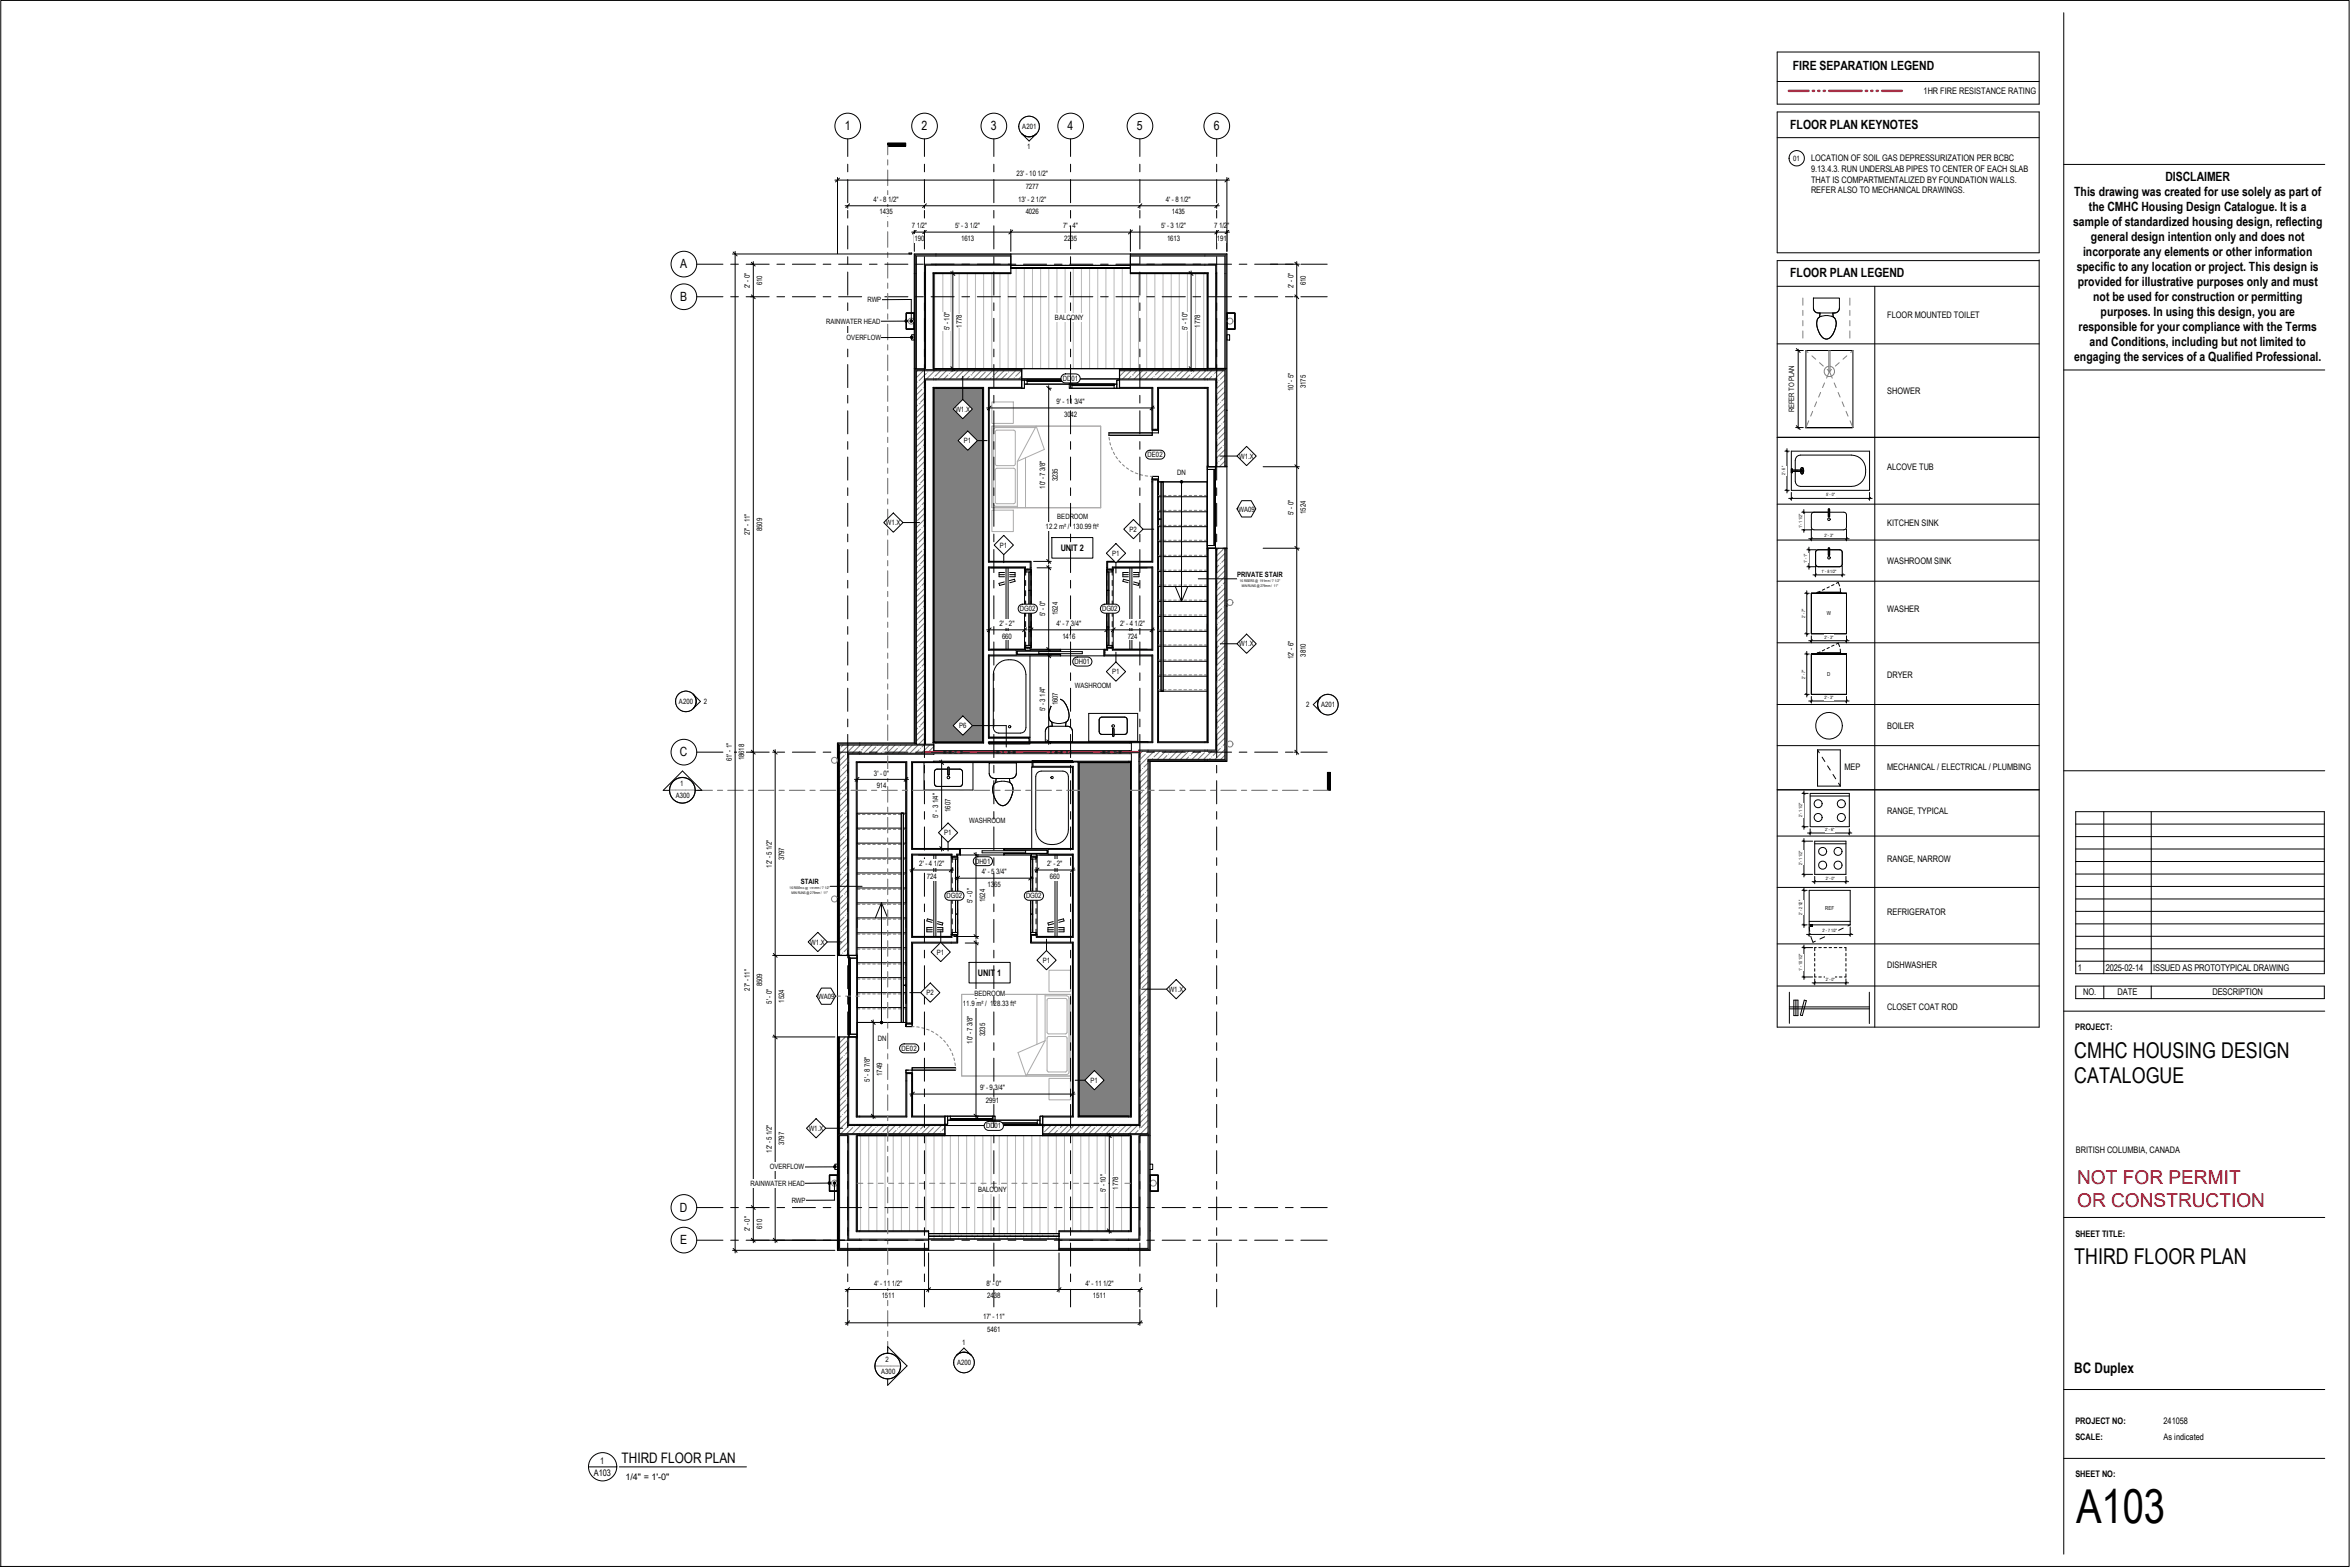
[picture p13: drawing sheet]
<svg xmlns="http://www.w3.org/2000/svg" width="914mm" height="610mm" viewBox="0 0 914 610" stroke-linecap="round" stroke-linejoin="round" font-family="sans-serif">
<defs><g id="words">
<text font-size="18.2" x="807.8" y="592.6">A103</text>
<g font-size="8.5">
<text x="807.1" y="411.5">CMHC HOUSING DESIGN</text>
<text x="807.1" y="421.2">CATALOGUE</text>
<text x="807.1" y="491.8">THIRD FLOOR PLAN</text>
</g>
<g font-size="7.4" fill="#f00">
<text x="808.2" y="460.8">NOT FOR PERMIT</text>
<text x="808.2" y="469.7">OR CONSTRUCTION</text>
</g>
<g font-size="5.6">
<text x="807.1" y="534.2">BC Duplex</text>
<text x="241.9" y="569.1">THIRD FLOOR PLAN</text>
</g>
<g font-size="5">
<text x="842.6" y="70.6">DISCLAIMER</text>
<text x="807.1" y="76.4">This drawing was created for use solely as part of</text>
<text x="812.8" y="82.2">the CMHC Housing Design Catalogue. It is a</text>
<text x="806.7" y="88">sample of standardized housing design, reflecting</text>
<text x="813.6" y="93.9">general design intention only and does not</text>
<text x="810.5" y="99.7">incorporate any elements or other information</text>
<text x="808.1" y="105.5">specific to any location or project. This design is</text>
<text x="808.4" y="111.3">provided for illustrative purposes only and must</text>
<text x="814.5" y="117.1">not be used for construction or permitting</text>
<text x="817.4" y="122.9">purposes. In using this design, you are</text>
<text x="808.8" y="128.7">responsible for your compliance with the Terms</text>
<text x="813.1" y="134.5">and Conditions, including but not limited to</text>
<text x="807.1" y="140.4">engaging the services of a Qualified Professional.</text>
</g>
<g font-size="4.9">
<text x="697.6" y="27.3">FIRE SEPARATION LEGEND</text>
<text x="328.7" y="50.6">1</text>
<text x="358.6" y="50.6">2</text>
<text x="385.5" y="50.6">3</text>
<text x="415.4" y="50.6">4</text>
<text x="442.4" y="50.6">5</text>
<text x="472.3" y="50.6">6</text>
<text x="696.6" y="50.1">FLOOR PLAN KEYNOTES</text>
<text x="264.7" y="104.4">A</text>
<text x="696.6" y="107.9">FLOOR PLAN LEGEND</text>
<text x="264.7" y="117.1">B</text>
<text x="264.6" y="294.2">C</text>
<text x="264.6" y="471.4">D</text>
<text x="264.7" y="484.1">E</text>
</g>
<g font-size="3.6">
<text x="808.4" y="377.6">1</text>
<text x="819.4" y="377.6">2025-02-14</text>
<text x="837.8" y="377.6">ISSUED AS PROTOTYPICAL DRAWING</text>
<text x="810.6" y="387.3">NO.</text>
<text x="824" y="387.3">DATE</text>
<text x="860.9" y="387.3">DESCRIPTION</text>
</g>
<g font-size="3.5">
<text x="748.5" y="36.5">1HR FIRE RESISTANCE RATING</text>
<text x="704.7" y="62.8">LOCATION OF SOIL GAS DEPRESSURIZATION PER BCBC</text>
<text x="704.7" y="66.9">9.13.4.3. RUN UNDERSLAB PIPES TO CENTER OF EACH SLAB</text>
<text x="704.7" y="71.1">THAT IS COMPARTMENTALIZED BY FOUNDATION WALLS.</text>
<text x="704.7" y="75.3">REFER ALSO TO MECHANICAL DRAWINGS.</text>
<text x="734.3" y="123.5">FLOOR MOUNTED TOILET</text>
<text x="734.3" y="153.1">SHOWER</text>
<text x="734.3" y="182.8">ALCOVE TUB</text>
<text x="734.3" y="204.5">KITCHEN SINK</text>
<text x="412.7" y="214.3">UNIT 2</text>
<text x="734.3" y="219.5">WASHROOM SINK</text>
<text x="734.3" y="238">WASHER</text>
<text x="734.3" y="263.8">DRYER</text>
<text x="734.3" y="283.5">BOILER</text>
<text x="717.7" y="299.6">MEP</text>
<text x="734.3" y="299.6">MECHANICAL / ELECTRICAL / PLUMBING</text>
<text x="734.3" y="316.5">RANGE, TYPICAL</text>
<text x="734.3" y="335.3">RANGE, NARROW</text>
<text x="734.3" y="356">REFRIGERATOR</text>
<text x="734.3" y="376.5">DISHWASHER</text>
<text x="380.5" y="379.5">UNIT 1</text>
<text x="734.3" y="392.9">CLOSET COAT ROD</text>
<text x="807.5" y="400.7">PROJECT:</text>
<text x="807.8" y="448.4">BRITISH COLUMBIA, CANADA</text>
<text x="807.6" y="481">SHEET TITLE:</text>
<text x="807.6" y="553.9">PROJECT NO:</text>
<text x="841.9" y="553.9">241058</text>
<text x="807.6" y="560.4">SCALE:</text>
<text x="841.9" y="560.4">As indicated</text>
<text x="233.5" y="569.7">1</text>
<text x="231.1" y="574.2">A103</text>
<text x="243.4" y="575.9">1/4&quot; = 1'-0&quot;</text>
<text x="807.6" y="574.7">SHEET NO:</text>
</g>
<g font-size="2.9">
<text x="395.5" y="68.6">23' - 10 1/2&quot;</text>
<text x="399.1" y="73.4">7277</text>
<text x="339.9" y="78.6">4' - 8 1/2&quot;</text>
<text x="342.3" y="83.4">1435</text>
<text x="396.2" y="78.6">13' - 2 1/2&quot;</text>
<text x="399.1" y="83.4">4026</text>
<text x="453.6" y="78.6">4' - 8 1/2&quot;</text>
<text x="456" y="83.4">1435</text>
<text x="354.8" y="88.9">7 1/2&quot;</text>
<text x="371.7" y="88.9">5' - 3 1/2&quot;</text>
<text x="413.6" y="88.9">7' - 4&quot;</text>
<text x="451.8" y="88.9">5' - 3 1/2&quot;</text>
<text x="472.4" y="88.9">7 1/2&quot;</text>
<text x="355.9" y="93.7">190</text>
<text x="374" y="93.7">1613</text>
<text x="414.1" y="93.7">2235</text>
<text x="454.1" y="93.7">1613</text>
<text x="473.5" y="93.7">191</text>
<text x="291.8" y="112.1" transform="rotate(-90 291.8 112.1)">2' - 0&quot;</text>
<text x="296.6" y="111" transform="rotate(-90 296.6 111)">610</text>
<text x="503.3" y="112.1" transform="rotate(-90 503.3 112.1)">2' - 0&quot;</text>
<text x="508.1" y="111" transform="rotate(-90 508.1 111)">610</text>
<text x="369.4" y="128.5" transform="rotate(-90 369.4 128.5)">5' - 10&quot;</text>
<text x="374.3" y="127.5" transform="rotate(-90 374.3 127.5)">1778</text>
<text x="462.1" y="128.5" transform="rotate(-90 462.1 128.5)">5' - 10&quot;</text>
<text x="466.9" y="127.5" transform="rotate(-90 466.9 127.5)">1778</text>
<text x="503.3" y="152.1" transform="rotate(-90 503.3 152.1)">10' - 5&quot;</text>
<text x="508.1" y="151" transform="rotate(-90 508.1 151)">3175</text>
<text x="411.1" y="157.3">9' - 11 3/4&quot;</text>
<text x="698.2" y="160.4" transform="rotate(-90 698.2 160.4)">REFER TO PLAN</text>
<text x="414.1" y="162.1">3042</text>
<text x="458" y="184.8">DN</text>
<text x="406.7" y="190.2" transform="rotate(-90 406.7 190.2)">10' - 7 3/8&quot;</text>
<text x="411.6" y="187.2" transform="rotate(-90 411.6 187.2)">3235</text>
<text x="503.3" y="200.4" transform="rotate(-90 503.3 200.4)">5' - 0&quot;</text>
<text x="508.1" y="199.9" transform="rotate(-90 508.1 199.9)">1524</text>
<text x="291.8" y="208.2" transform="rotate(-90 291.8 208.2)">27' - 11&quot;</text>
<text x="296.6" y="206.6" transform="rotate(-90 296.6 206.6)">8509</text>
<text x="406.7" y="239.7" transform="rotate(-90 406.7 239.7)">5' - 0&quot;</text>
<text x="411.6" y="239.3" transform="rotate(-90 411.6 239.3)">1524</text>
<text x="388.9" y="243.6">2' - 2&quot;</text>
<text x="411.1" y="243.6">4' - 7 3/4&quot;</text>
<text x="435.9" y="243.6">2' - 4 1/2&quot;</text>
<text x="389.9" y="248.4">660</text>
<text x="413.4" y="248.4">1416</text>
<text x="438.8" y="248.4">724</text>
<text x="503.3" y="256.5" transform="rotate(-90 503.3 256.5)">12' - 6&quot;</text>
<text x="508.1" y="255.5" transform="rotate(-90 508.1 255.5)">3810</text>
<text x="411.6" y="274.4" transform="rotate(-90 411.6 274.4)">1607</text>
<text x="406.7" y="276.7" transform="rotate(-90 406.7 276.7)">5' - 3 1/4&quot;</text>
<text x="284.7" y="296.2" transform="rotate(-90 284.7 296.2)">61' - 1&quot;</text>
<text x="289.6" y="295.8" transform="rotate(-90 289.6 295.8)">18618</text>
<text x="340.1" y="301.8">3' - 0&quot;</text>
<text x="341.1" y="306.6">914</text>
<text x="369.9" y="315.9" transform="rotate(-90 369.9 315.9)">1607</text>
<text x="365.1" y="318.2" transform="rotate(-90 365.1 318.2)">5' - 3 1/4&quot;</text>
<text x="305.1" y="334.7" transform="rotate(-90 305.1 334.7)">3797</text>
<text x="300.3" y="337.6" transform="rotate(-90 300.3 337.6)">12' - 5 1/2&quot;</text>
<text x="357.7" y="337">2' - 4 1/2&quot;</text>
<text x="360.7" y="341.8">724</text>
<text x="382" y="340.2">4' - 5 3/4&quot;</text>
<text x="407.5" y="337">2' - 2&quot;</text>
<text x="408.5" y="341.8">660</text>
<text x="384.3" y="345">1365</text>
<text x="378.5" y="351.4" transform="rotate(-90 378.5 351.4)">5' - 0&quot;</text>
<text x="383.3" y="351" transform="rotate(-90 383.3 351)">1524</text>
<text x="296.6" y="383.7" transform="rotate(-90 296.6 383.7)">8509</text>
<text x="291.8" y="385.4" transform="rotate(-90 291.8 385.4)">27' - 11&quot;</text>
<text x="300.3" y="390.4" transform="rotate(-90 300.3 390.4)">5' - 0&quot;</text>
<text x="305.1" y="390.1" transform="rotate(-90 305.1 390.1)">1524</text>
<text x="341.6" y="405">DN</text>
<text x="378.5" y="406" transform="rotate(-90 378.5 406)">10' - 7 3/8&quot;</text>
<text x="383.3" y="403.1" transform="rotate(-90 383.3 403.1)">3235</text>
<text x="343.3" y="418.5" transform="rotate(-90 343.3 418.5)">1749</text>
<text x="338.5" y="420.8" transform="rotate(-90 338.5 420.8)">5' - 8 7/8&quot;</text>
<text x="381.3" y="424.2">9' - 9 3/4&quot;</text>
<text x="383.6" y="429">2991</text>
<text x="300.3" y="448.4" transform="rotate(-90 300.3 448.4)">12' - 5 1/2&quot;</text>
<text x="305.1" y="445.5" transform="rotate(-90 305.1 445.5)">3797</text>
<text x="430.3" y="463.9" transform="rotate(-90 430.3 463.9)">5' - 10&quot;</text>
<text x="435.1" y="462.8" transform="rotate(-90 435.1 462.8)">1778</text>
<text x="291.8" y="479" transform="rotate(-90 291.8 479)">2' - 0&quot;</text>
<text x="296.6" y="478" transform="rotate(-90 296.6 478)">610</text>
<text x="340.1" y="500.3">4' - 11 1/2&quot;</text>
<text x="383.8" y="500.3">8' - 0&quot;</text>
<text x="422.4" y="500.3">4' - 11 1/2&quot;</text>
<text x="343.1" y="505.1">1511</text>
<text x="384.2" y="505.1">2438</text>
<text x="425.3" y="505.1">1511</text>
<text x="382.5" y="513.2">17' - 11&quot;</text>
<text x="384.2" y="518">5461</text>
</g>
<g font-size="2.8">
<text x="397.8" y="50.1">A201</text>
<text x="399.7" y="57.8">1</text>
<text x="697.7" y="62.5">01</text>
<text x="337.5" y="117.4">RWP</text>
<text x="321.5" y="125.9">RAINWATER HEAD</text>
<text x="410.5" y="124.6">BALCONY</text>
<text x="329.4" y="132.2">OVERFLOW</text>
<text x="413.6" y="148.1">DD01</text>
<text x="371.7" y="160.1">W1.X</text>
<text x="375.1" y="172.4">P1</text>
<text x="446.5" y="177.8">DE02</text>
<text x="482.2" y="178.4">W1.X</text>
<text x="411.4" y="201.9">BEDROOM</text>
<text x="481.9" y="199.1">WA09</text>
<text x="344.7" y="204.3">W1.X</text>
<text x="406.9" y="205.7">12.2 m² / 130.99 ft²</text>
<text x="439.5" y="206.9">P2</text>
<text x="389.1" y="213.1">P1</text>
<text x="432.7" y="216.2">P1</text>
<text x="481.3" y="224.5">PRIVATE STAIR</text>
<text x="396.9" y="237.7">DG02</text>
<text x="428.8" y="237.7">DG02</text>
<text x="482.2" y="251.4">W1.X</text>
<text x="418.1" y="258.3">DH01</text>
<text x="432.7" y="262.3">P1</text>
<text x="418.2" y="267.5">WASHROOM</text>
<text x="264.2" y="273.8">A200</text>
<text x="273.9" y="273.9">2</text>
<text x="508.3" y="275.1">2</text>
<text x="514" y="275">A201</text>
<text x="373.2" y="283.3">P6</text>
<text x="264.7" y="305.8">1</text>
<text x="262.9" y="310.5">A300</text>
<text x="377.1" y="320.2">WASHROOM</text>
<text x="367.4" y="324.9">P1</text>
<text x="379.4" y="336">DH01</text>
<text x="311.6" y="344.1">STAIR</text>
<text x="368.3" y="349.4">DG02</text>
<text x="399.2" y="349.4">DG02</text>
<text x="315.3" y="367.5">W1.X</text>
<text x="364.6" y="371.3">P1</text>
<text x="405.7" y="374.5">P1</text>
<text x="318.3" y="388.7">WA09</text>
<text x="360.5" y="387.1">P2</text>
<text x="379.2" y="387.5">BEDROOM</text>
<text x="454.7" y="385.8">W1.X</text>
<text x="374.7" y="391.3">11.9 m² / 128.33 ft²</text>
<text x="350.8" y="408.7">DE02</text>
<text x="424.3" y="421.3">P1</text>
<text x="314.7" y="439.9">W1.X</text>
<text x="383.7" y="438.9">DD01</text>
<text x="299.6" y="454.9">OVERFLOW</text>
<text x="292" y="461.2">RAINWATER HEAD</text>
<text x="308.1" y="467.8">RWP</text>
<text x="380.6" y="463.8">BALCONY</text>
<text x="374.4" y="523.3">1</text>
<text x="344.6" y="529.8">2</text>
<text x="372.4" y="531">A200</text>
<text x="342.9" y="534.5">A300</text>
</g>
<g font-size="2.3">
<text x="260.5" y="307">________</text>
<text x="340.4" y="531">________</text>
</g>
<g font-size="2.1">
<text x="710.8" y="239.4">W</text>
<text x="710.9" y="263">D</text>
<text x="710.2" y="353.8">REF</text>
</g>
<g font-size="1.7">
<text x="694.6" y="184.9" transform="rotate(-90 694.6 184.9)">2' - 6&quot;</text>
<text x="710.5" y="193.1">5' - 0&quot;</text>
<text x="701.2" y="205.6" transform="rotate(-90 701.2 205.6)">1' - 1 1/2&quot;</text>
<text x="709.9" y="208.8">2' - 3&quot;</text>
<text x="703.2" y="218.9" transform="rotate(-90 703.2 218.9)">1' - 1&quot;</text>
<text x="708.8" y="222.9">1' - 8 1/2&quot;</text>
<text x="702.4" y="240.4" transform="rotate(-90 702.4 240.4)">2' - 7&quot;</text>
<text x="709.9" y="248.5">2' - 3&quot;</text>
<text x="702.4" y="264" transform="rotate(-90 702.4 264)">2' - 7&quot;</text>
<text x="709.9" y="271.9">2' - 3&quot;</text>
<text x="701.3" y="318" transform="rotate(-90 701.3 318)">2' - 1 1/2&quot;</text>
<text x="710.2" y="323.3">2' - 6&quot;</text>
<text x="701.3" y="336.6" transform="rotate(-90 701.3 336.6)">2' - 1 1/2&quot;</text>
<text x="710.4" y="342.2">2' - 0&quot;</text>
<text x="701.3" y="356" transform="rotate(-90 701.3 356)">2' - 2 1/2&quot;</text>
<text x="709.1" y="362.8">2' - 7 1/2&quot;</text>
<text x="701.3" y="377.6" transform="rotate(-90 701.3 377.6)">1' - 10 1/2&quot;</text>
<text x="710.4" y="381.6">2' - 0&quot;</text>
</g>
<g font-size="1.4">
<text x="482.4" y="226.4">16 RISERS @ 191mm / 7 1/2&quot;</text>
<text x="483.2" y="228.2">MIN RUNS @ 279mm / 11&quot;</text>
<text x="307.3" y="346">16 RISERS @ 191mm / 7 1/2&quot;</text>
<text x="308" y="347.9">MIN RUNS @ 279mm / 11&quot;</text>
</g>
</g></defs>
<g fill="#7f7f7f">
<path d="M419.8 296.6h20.1v137.6h-20.1z"/>
<path d="M363.3 151h19.1v137.6h-19.1z"/>
</g>
<g fill="#fff">
<path d="M363.3 104.3h106.5v39.1h-106.5z"/>
<path d="M333.5 441.8h106.4v40.2h-106.4z"/>
<path d="M473.4 181.2h3.2v32.7h-3.2z"/>
<path d="M473.4 144.2h3.2v37h-3.2z"/>
<path d="M473.4 213.9h3.2v81.5h-3.2z"/>
<path d="M443.5 296.2h3.2v144.8h-3.2z"/>
<path d="M326.7 371.2h3.2v32.7h-3.2z"/>
<path d="M326.7 403.9h3.2v37.1h-3.2z"/>
<path d="M326.7 293h3.2v78.2h-3.2z"/>
<path d="M443.5 292.2h3.2v4h-3.2z"/>
</g>
<path d="M459.2 186.9h1v1h-1zM342.5 397.3h1v.9h-1z" fill="#000"/>
<g fill="none" stroke="#787878" stroke-width=".39">
<path d="M357 144.2l-.4 .5M357 157.6l-.4 .5M357 148.6h.1M357.6 157.1h.1M358.7 151.5l-2.1 2.1M359.2 144.2l-2.6 2.7M359.3 159.9l-2.7 2.7M359.3 150.9h.1M359.7 148.2l-3.1 3.2M359.7 152.7l-3.1 3.2M359.7 157.2l-3.1 3.2M359.7 154.9l-1.5 1.6"/>
<path d="M360.4 145.3l-2.8 2.8M361 144.7h.1M363.3 146.9l-.1 .1M363.7 144.2l-3.1 3.2M366 144.2l-2.2 2.2M368.2 144.2l-3.2 3.2M368.9 145.8l-1.6 1.6M369.4 145.2v.1M370.5 144.2l-.5 .5M372.7 144.2l-3.2 3.2M374.9 144.2l-2.7 2.8M377.2 144.2l-3.2 3.2"/>
<path d="M377.2 146.4l-.9 1M377.8 145.8h.1M379.4 144.2l-1 1.1M381.7 144.2l-3.2 3.2M383.4 144.7l-2.7 2.7M385.7 147l-.5 .4M386.2 144.2l-3.2 3.2M386.2 146.4h.1M388.4 144.2l-1.6 1.6M390.7 144.2l-3.2 3.2M391.8 145.3l-2.1 2.1M392.4 144.7h.1"/>
<path d="M394.7 146.9l-.1 .1M395.1 144.2l-3.1 3.2M397.4 144.2l-2.2 2.2M397.6 146.3l-1.1 1.1M437.8 144.2l-2.2 2.2M440 144.2l-3.2 3.2M440.1 146.4l-1 1M440.6 145.8h.1M442.3 144.2l-1.1 1.1M444.5 144.2l-3.2 3.2M446.2 144.7l-2.6 2.7M448.5 147l-.4 .4"/>
<path d="M449 144.2l-3.2 3.2M449 146.4h.1M451.2 144.2l-1.6 1.6M453.5 144.2l-3.2 3.2M454.7 145.3l-2.2 2.1M455.3 144.7h-.1M457.5 146.9v.1M458 144.2l-3.2 3.2M460.2 144.2l-2.2 2.2M462.4 144.2l-3.1 3.2M463 145.8l-1.5 1.6M463.6 145.2v.1"/>
<path d="M464.7 144.2l-.5 .5M466.9 144.2l-3.1 3.2M469.2 144.2l-2.8 2.8M471.4 144.2l-3.2 3.2M471.5 146.4l-1 1M472 145.8h.1M473.7 144.2l-1.1 1.1M473.7 148.6l-.3 .3M474.3 157.1l-.9 .8M474.3 148.1h.1M474.9 156.5h.1M475.9 144.2l-3.2 3.2"/>
<path d="M476 150.9l-2.6 2.5M476.5 159.3l-2.8 2.8M476.5 150.3h.1M476.6 145.8l-1.7 1.7M476.6 148l-3.2 3.2M476.6 152.5l-3.2 3.2M476.6 157l-3.2 3.1M476.6 154.8l-1.2 1.2M357.6 166l-1 1.1M358.2 174.5l-1.6 1.6M358.2 165.4v.1M358.8 173.9h-.1"/>
<path d="M359.7 161.7l-3.1 3.1M359.7 166.2l-3.1 3.1M359.7 170.6l-3.1 3.2M359.7 175.1l-3.1 3.2M359.7 179.6l-3.1 3.2M359.7 177.4l-2.1 2.1M359.7 168.4l-2.7 2.7M359.7 172.9l-.4 .4M359.7 163.9l-1 1M473.7 171.1h.1M474.3 179.5h.1M474.9 165.5l-1.5 1.4"/>
<path d="M475.4 173.9l-2 2M475.4 164.9h.1M476 173.3h.1M476.6 163.7l-.6 .6M476.6 179.5l-2.1 2.1M476.6 177.2l-1.7 1.7M476.6 161.5l-3.2 3.1M476.6 166l-3.2 3.1M476.6 170.5l-3.2 3.1M476.6 175l-3.2 3.1M476.6 172.7l-.1 .1M476.6 168.2l-2.3 2.3"/>
<path d="M357 189l-.4 .5M357 180h.1M357.6 197.4l-1 1.1M357.6 188.5h.1M358.2 196.8v.1M358.7 182.9l-2.1 2.1M359.3 191.3l-2.7 2.7M359.3 182.3h.1M359.7 184.1l-3.1 3.2M359.7 188.6l-3.1 3.2M359.7 193.1l-3.1 3.2M359.7 197.6l-3.1 3.1"/>
<path d="M359.7 199.8l-2.7 2.7M359.7 195.3l-1 1M359.7 186.4l-1.5 1.5M473.7 180l-.3 .3M357 211.5h.1M357.6 219.9h.1M358.2 205.9l-1.6 1.6M358.7 214.3l-2.1 2.2M358.8 205.3h-.1M359.3 213.7h.1M359.7 202.1l-3.1 3.1M359.7 206.5l-3.1 3.2"/>
<path d="M359.7 211l-3.1 3.2M359.7 215.5l-3.1 3.2M359.7 208.8l-2.1 2.1M359.7 204.3l-.4 .4M359.7 217.8l-1.5 1.5M474.1 213.3l-.7 .7M474.3 219.9l-.9 .8M474.9 219.3h.1M476 213.7l-2.6 2.5M476.6 215.3l-3.2 3.2M476.6 219.8l-3.2 3.2M476.6 217.6l-1.2 1.2"/>
<path d="M357 220.4l-.4 .5M357.6 228.9l-1 1M358.2 237.3l-1.6 1.6M358.2 228.3h.1M358.8 236.7h-.1M359.3 222.7l-2.7 2.7M359.7 220l-3.1 3.2M359.7 224.5l-3.1 3.2M359.7 229l-3.1 3.2M359.7 233.5l-3.1 3.1M359.7 238l-3.1 3.1M359.7 231.2l-2.7 2.7"/>
<path d="M359.7 235.7l-.4 .4M359.7 226.7l-1 1.1M473.7 233.9h.1M474.9 228.3l-1.5 1.4M475.4 236.7l-2 2M475.4 227.7v.1M476 236.1h.1M476.5 222.1l-2.8 2.8M476.6 226.5l-.6 .7M476.6 240l-1.7 1.8M476.6 224.3l-3.2 3.2M476.6 228.8l-3.2 3.1"/>
<path d="M476.6 233.3l-3.2 3.1M476.6 237.7l-3.2 3.2M476.6 235.5l-.1 .1M476.6 231l-2.3 2.3M357 251.8l-.4 .5M357 242.9h.1M357.6 251.3h.1M358.2 259.7h.1M358.7 245.7l-2.1 2.2M359.3 254.1l-2.7 2.7M359.3 245.1h.1M359.7 242.4l-3.1 3.2"/>
<path d="M359.7 246.9l-3.1 3.2M359.7 251.4l-3.1 3.2M359.7 255.9l-3.1 3.2M359.7 240.2l-2.1 2.1M359.7 258.1l-1 1.1M359.7 249.2l-1.5 1.5M473.7 242.9l-.3 .3M474.3 251.3l-.9 .8M474.3 242.3h.1M474.9 250.7h.1M474.9 259.7l-1.5 1.4M475.4 259.1v.1"/>
<path d="M476 245.1l-2.6 2.5M476.5 253.5l-2.8 2.8M476.5 244.6h.1M476.6 257.9l-.6 .7M476.6 242.2l-3.2 3.2M476.6 246.7l-3.2 3.2M476.6 251.2l-3.2 3.2M476.6 255.7l-3.2 3.2M476.6 249l-1.2 1.2M357 274.3h.1M357.6 260.3l-1 1M358.2 268.7l-1.6 1.6"/>
<path d="M358.7 277.1l-2.1 2.2M358.8 268.1h-.1M359.3 276.5h.1M359.7 260.4l-3.1 3.2M359.7 264.9l-3.1 3.2M359.7 269.4l-3.1 3.1M359.7 273.9l-3.1 3.1M359.7 278.3l-3.1 3.2M359.7 271.6l-2.1 2.1M359.7 262.6l-2.7 2.7M359.7 267.1l-.4 .4M473.7 265.3h.1"/>
<path d="M473.7 274.3l-.3 .3M474.3 273.7h.1M475.4 268.1l-2 2M476 267.5h.1M476 276.5l-2.6 2.6M476.5 276h.1M476.6 271.4l-1.7 1.8M476.6 269.2l-3.2 3.1M476.6 273.6l-3.2 3.2M476.6 260.2l-3.2 3.2M476.6 264.7l-3.2 3.1M476.6 278.1l-3.2 3.2"/>
<path d="M476.6 266.9l-.1 .1M476.6 262.4l-2.3 2.4M326.8 291.1h.1M327.4 299.5l-.1 .1M328 289.9l-.7 .7M328.5 293.9l-1.8 1.8M329 293.3v.1M329.9 297l-2 2M329.9 299.3l-3.2 3.1M329.9 294.8l-3.2 3.1M330.3 289.9l-3.6 3.6M332.4 290l-2.8 2.8"/>
<path d="M334.6 292.2l-.8 .8M334.8 289.9l-3.2 3.1M335.2 291.7h.1M337 289.9l-1.3 1.2M339.3 289.9l-3.2 3.1M340.8 290.6l-2.5 2.4M341.3 290h.1M343 292.8l-.2 .2M343.6 292.2h.1M343.7 289.9l-3.1 3.1M346 289.9l-1.8 1.8M348.2 289.9l-3.1 3.1"/>
<path d="M349.2 291.1l-1.9 1.9M349.8 290.5v.1M350.5 289.9l-.2 .1M352 292.8h.1M352.7 289.9l-3.2 3.1M355 289.9l-2.4 2.3M357 283.3l-.4 .5M357.2 289.9l-3.2 3.1M357.6 282.7h.1M357.6 291.7l-1.3 1.3M358.2 291.1h.1M359.3 285.5l-2.7 2.7"/>
<path d="M359.5 289.9l-.8 .7M359.7 282.8l-3.1 3.2M359.7 287.3l-2.2 2.2M359.7 280.6l-1.5 1.6M361.7 289.9l-3.2 3.1M363.3 290.4l-2.3 2.4M363.3 292.7l-.3 .3M444 299.6l-.5 .4M444.5 299h.1M445.1 296.2l-1.6 1.5M446.7 296.8l-1.6 1.6M446.7 299l-3.2 3.2"/>
<path d="M446.8 292.2h.1M448.5 295v.1M449.1 292.2l-2.4 2.4M451.3 292.2l-2.3 2.3M453.6 292.2l-3.2 3.2M454.1 293.9l-1.5 1.5M454.7 293.3v.1M455.8 292.2l-.6 .6M458 292.2l-3.1 3.2M460.2 292.2l-2.7 2.9M462.5 294.5l-.9 .9M462.5 292.2l-3.1 3.2"/>
<path d="M463 293.9h.1M464.8 292.2l-1.2 1.2M467 292.2l-3.2 3.2M468.7 292.8l-2.6 2.6M469.2 292.2h.1M470.9 295.1l-.3 .3M471.5 294.5h.1M471.5 292.2l-3.2 3.2M474.3 282.7l-.9 .8M474.9 282.1v.1M474.9 291.1l-2.9 2.8M475.4 290.5v.1"/>
<path d="M476.5 284.9l-2.8 2.8M476.6 289.3l-.6 .7M476.6 291.6l-3.8 3.8M476.6 282.6l-3.2 3.2M476.6 287.1l-3.2 3.2M476.6 280.4l-1.2 1.2M476.6 293.8l-1.5 1.6M326.8 300.1l-.1 .1M327.3 308.5l-.6 .7M327.9 307.9h.1M327.9 316.9l-1.2 1.2M328.5 316.4h.1"/>
<path d="M329 302.3l-2.3 2.4M329.6 310.8l-2.8 2.8M329.6 301.8h.1M329.9 315l-.9 .8M329.9 306l-1.4 1.4M329.9 319.4l-2.6 2.6M329.9 303.7l-3.2 3.2M329.9 308.2l-3.2 3.2M329.9 312.7l-3.2 3.2M329.9 317.2l-3.2 3.2M444.5 307.9l-1 1M445.1 307.4h.1"/>
<path d="M445.1 316.4l-1.6 1.5M445.7 315.8h.1M446.2 301.8l-2.7 2.7M446.7 314.7l-.5 .6M446.7 310.3l-2.7 2.7M446.7 305.8l-1 1M446.7 303.5l-3.2 3.2M446.7 312.5l-3.2 3.2M446.7 308l-3.2 3.2M446.7 317l-3.2 3.2M446.7 319.2l-2.2 2.2M326.8 322.5h.1"/>
<path d="M326.8 331.5l-.1 .1M327.3 339.9l-.6 .7M327.4 330.9l-.1 .1M327.9 339.3h.1M328.5 325.3l-1.8 1.8M329 324.7v.1M329 333.8l-2.3 2.3M329.6 333.2h.1M329.9 323.9l-.3 .3M329.9 337.4l-1.4 1.4M329.9 328.4l-2 2M329.9 321.7l-3.2 3.2"/>
<path d="M329.9 326.2l-3.2 3.2M329.9 330.7l-3.2 3.1M329.9 335.2l-3.2 3.1M329.9 339.6l-3.2 3.2M444 331l-.5 .4M444 321.9v.1M444.5 339.3l-1 1.1M444.5 330.4h.1M445.1 338.8h.1M445.7 324.8l-2.2 2.1M446.2 333.2l-2.7 2.7M446.3 324.2h-.1"/>
<path d="M446.7 328.2l-1.6 1.6M446.7 337.2l-1 1M446.7 326l-3.2 3.1M446.7 330.5l-3.2 3.1M446.7 334.9l-3.2 3.2M446.7 339.4l-3.2 3.2M446.7 321.5l-3.2 3.2M326.8 353.9h.1M327.9 348.3l-1.2 1.2M328.5 347.8h.1M328.5 356.7l-1.8 1.8M329 356.2h.1"/>
<path d="M329.6 342.2l-2.8 2.8M329.9 355.3l-.3 .3M329.9 346.4l-.9 .8M329.9 359.8l-2 2M329.9 350.9l-2.6 2.5M329.9 357.6l-3.2 3.2M329.9 344.1l-3.2 3.2M329.9 348.6l-3.2 3.2M329.9 353.1l-3.2 3.2M444 353.4h.1M445.1 347.8l-1.6 1.5M445.7 347.2h.1"/>
<path d="M445.7 356.2l-2.2 2.1M446.3 355.6h-.1M446.7 346.2l-.5 .5M446.7 359.6l-1.6 1.6M446.7 341.7l-2.7 2.7M446.7 343.9l-3.2 3.2M446.7 348.4l-3.2 3.2M446.7 352.9l-3.2 3.2M446.7 357.4l-3.2 3.2M446.7 350.6l-2.2 2.2M326.8 362.9l-.1 .1M327.3 371.3l-.3 .4"/>
<path d="M327.4 362.3l-.1 .1M327.9 370.8h.1M329 365.2l-2.3 2.3M329.6 364.6h.1M329.9 368.8l-1.4 1.4M329.9 362.1l-3.2 3.2M329.9 366.6l-3.2 3.1M329.9 371.1l-.7 .6M444 362.4l-.5 .4M444.5 370.8l-1 1M444.5 361.8h.1M445.1 370.2h.1"/>
<path d="M445.1 379.2l-1.6 1.5M445.7 378.6h.1M446.2 364.6l-2.7 2.7M446.7 377.6l-.5 .5M446.7 373.1l-2.7 2.7M446.7 368.6l-1 1.1M446.7 361.9l-3.2 3.1M446.7 366.4l-3.2 3.1M446.7 370.8l-3.2 3.2M446.7 375.3l-3.2 3.2M446.7 379.8l-3.2 3.2M444 393.8l-.5 .4"/>
<path d="M444 384.8h.1M444.5 393.2h.1M445.7 387.6l-2.2 2.1M446.2 396l-2.7 2.7M446.3 387l-.1 .1M446.7 391l-1.6 1.6M446.7 384.3l-3.2 3.2M446.7 388.8l-3.2 3.2M446.7 393.3l-3.2 3.2M446.7 397.8l-3.2 3.1M446.7 382.1l-2.2 2.1M326.8 416.7v.1"/>
<path d="M327.9 411.1l-1.2 1.3M328.5 410.5v.1M328.5 419.6l-1.8 1.7M328.9 403.4l-2.2 2.2M329 419h.1M329.6 405l-2.8 2.8M329.9 418.2l-.3 .3M329.9 409.2l-.9 .8M329.9 413.7l-2.6 2.5M329.9 415.9l-3.2 3.2M329.9 407l-3.2 3.1M329.9 411.4l-3.2 3.2"/>
<path d="M444 416.2h.1M444.5 402.2l-1 1M445.1 410.6l-1.6 1.6M445.1 401.6h.1M445.7 410h.1M445.7 419l-2.2 2.1M446.3 418.4l-.1 .1M446.7 409l-.5 .5M446.7 404.5l-2.7 2.7M446.7 400l-1 1.1M446.7 402.3l-3.2 3.1M446.7 406.7l-3.2 3.2"/>
<path d="M446.7 415.7l-3.2 3.2M446.7 411.2l-3.2 3.2M446.7 413.5l-2.2 2.1M326.8 425.7l-.1 .1M327.3 434.2l-.6 .6M327.4 425.2h-.1M327.9 433.6h.1M329 428l-2.3 2.3M329.6 436.4l-2.8 2.8M329.6 427.4h.1M329.9 431.6l-1.4 1.4M329.9 422.7l-2 1.9"/>
<path d="M329.9 420.4l-3.2 3.2M329.9 429.4l-3.2 3.2M329.9 424.9l-3.2 3.2M329.9 433.9l-3.2 3.1M330.4 437.9l-3.2 3.1M331.8 438.7l-2.4 2.3M332.4 438.1h.1M334.9 437.9l-3.2 3.1M337.1 437.9l-1.9 1.9M339.3 437.9l-3.1 3.1M340.2 439.2l-1.8 1.8M340.8 438.6v.1"/>
<path d="M341.6 437.9l-.3 .2M343.8 437.9l-3.1 3.1M346.1 437.9l-2.5 2.4M348.3 437.9l-3.2 3.1M348.7 439.8l-1.3 1.2M349.2 439.2h.1M350.6 437.9l-.8 .8M352.8 437.9l-3.2 3.1M354.8 438.1l-2.8 2.8M357.3 437.9l-3.2 3.1M357.6 439.7v.1M359.5 437.9l-1.3 1.3"/>
<path d="M361.8 437.9l-3.2 3.1M363.2 438.7l-2.4 2.3M363.8 438.1h.1M366.3 437.9l-3.2 3.1M367.7 438.7l-1.1 1.1M406.7 437.9l-1 .8M408.9 437.9l-2.5 2.4M411.1 437.9l-3.1 3.1M411.5 439.8l-1.3 1.2M412 439.2h.1M413.4 437.9l-.8 .8M415.6 437.9l-3.1 3.1"/>
<path d="M417.6 438.1l-2.8 2.8M420.1 437.9l-3.2 3.1M420.5 439.7v.1M422.4 437.9l-1.4 1.3M424.6 437.9l-3.2 3.1M426 438.7l-2.3 2.3M426.6 438.1h.1M429.1 437.9l-3.2 3.1M431.3 437.9l-1.9 1.9M433.6 437.9l-3.2 3.1M434.5 439.2l-1.9 1.8M435.1 438.6l-.1 .1"/>
<path d="M435.8 437.9l-.2 .2M438.1 437.9l-3.2 3.1M440.3 437.9l-2.5 2.4M442.6 437.9l-3.2 3.1M442.8 439.8l-1.2 1.2M443.4 439.2h.1M444 425.2l-.5 .4M444.5 433.6l-1 1M444.5 424.6h.1M445.1 433h.1M446.2 427.4l-2.7 2.7M446.7 422.4l-1.6 1.7"/>
<path d="M446.7 435.9l-2.7 2.8M446.7 438.2l-2.8 2.8M446.7 431.4l-1 1.1M446.7 420.2l-3.2 3.2M446.7 424.7l-3.2 3.2M446.7 429.2l-3.2 3.2M446.7 433.7l-3.2 3.1M334.1 440.9l-.2 .1M334.6 440.3h.1M343.1 440.9h-.1M357 440.3l-.6 .7M365.5 440.9l-.2 .1"/>
<path d="M366 440.3h.1M367.7 440.9l-.1 .1M405.9 440.9h-.1M419.9 440.3l-.7 .7M428.3 440.9l-.1 .1M428.8 440.3h.1M437.3 440.9h.1M446.7 440.4l-.5 .5"/>
</g>
<g fill="none" stroke="#b9b9b9" stroke-width=".39">
<path d="M363.7 106.4v37M366.9 106.4v37M370 106.4v37M373.2 106.4v37M376.4 106.4v37M379.6 106.4v37M382.7 106.4v37M385.9 106.4v37M389.1 106.4v37M392.3 106.4v37M395.4 104.3v39.1M398.6 104.3v39.1"/>
<path d="M401.7 104.3v39.1M404.9 104.3v39.1M408.1 104.3v39.1M411.3 104.3v39.1M414.4 104.3v39.1M417.6 104.3v39.1M420.8 104.3v39.1M424 104.3v39.1M427.1 104.3v39.1M430.3 104.3v39.1M433.5 104.3v39.1M436.7 104.3v39.1"/>
<path d="M439.8 104.3v39.1M443 106.4v37M446.2 106.4v37M449.4 106.4v37M452.5 106.4v37M455.7 106.4v37M458.9 106.4v37M462 106.4v37M465.2 106.4v37M468.4 106.4v37M334.9 441.8v37M338 441.8v37"/>
<path d="M341.2 441.8v37M344.4 441.8v37M347.6 441.8v37M350.7 441.8v37M353.9 441.8v37M357.1 441.8v37M360.3 441.8v37M363.4 441.8v38.1M366.6 441.8v38.1M369.8 441.8v38.1M373 441.8v38.1M376.1 441.8v38.1"/>
<path d="M379.3 441.8v38.1M382.4 441.8v38.1M385.6 441.8v38.1M388.8 441.8v38.1M392 441.8v38.1M395.1 441.8v38.1M398.3 441.8v38.1M401.5 441.8v38.1M404.7 441.8v38.1M407.8 441.8v38.1M411 441.8v38.1M414.2 441.8v37"/>
<path d="M417.4 441.8v37M420.5 441.8v37M423.7 441.8v37M426.9 441.8v37M430.1 441.8v37M433.2 441.8v37M436.4 441.8v37M439.6 441.8v37M363.4 480.9v1.1M366.6 480.9v1.1M369.8 480.9v1.1M373 480.9v1.1"/>
<path d="M376.1 480.9v1.1M379.3 480.9v1.1M382.4 480.9v1.1M385.6 480.9v1.1M388.8 480.9v1.1M392 480.9v1.1M395.1 480.9v1.1M398.3 480.9v1.1M401.5 480.9v1.1M404.7 480.9v1.1M407.8 480.9v1.1M411 480.9v1.1"/>
</g>
<g fill="none" stroke="#7f7f7f" stroke-width=".39">
<path d="M431.5 168.4v.8M431.5 170.2l.2 1M431.9 172.2l.2 .9M432.5 174.1l.3 .9M433.2 175.9l.5 .9M434.2 177.6l.6 .9M435.4 179.2l.7 .8M436.8 180.7l.7 .7M438.3 182l.8 .5M440 183.1l.9 .5M441.7 184l1 .3M443.7 184.7l.9 .2"/>
<path d="M445.6 185.1l1 .1M447.6 185.3h.8M450.8 192.7h1M450.8 198.5h1M452.6 192.7h1.1M452.6 198.5h1.1M454.7 192.7h1M454.7 198.5h1M456.7 192.7h1M456.7 198.5h1M458.7 192.7h1M458.7 198.5h1"/>
<path d="M460.7 192.7h1M460.7 198.5h1M462.7 192.7h1M462.7 198.5h1M464.7 192.7h1M464.7 198.5h1M466.7 192.7h1M466.7 198.5h1M468.7 192.7h1.1M468.7 198.5h1.1M450.8 204.4h1M450.8 210.2h1"/>
<path d="M450.8 216h1M452.6 204.4h1.1M452.6 210.2h1.1M452.6 216h1.1M454.7 204.4h1M454.7 210.2h1M454.7 216h1M456.7 204.4h1M456.7 210.2h1M456.7 216h1M458.7 204.4h1M458.7 210.2h1"/>
<path d="M458.7 216h1M460.7 204.4h1M460.7 210.2h1M460.7 216h1M462.7 204.4h1M462.7 210.2h1M462.7 216h1M464.7 204.4h1M464.7 210.2h1M464.7 216h1M466.7 204.4h1M466.7 210.2h1"/>
<path d="M466.7 216h1M468.7 204.4h1.1M468.7 210.2h1.1M468.7 216h1.1M450.8 221.8h1M450.8 227.6h1M450.8 233.5h1M450.8 239.3h1M452.6 221.8h1.1M452.6 227.6h1.1M452.6 233.5h1.1M452.6 239.3h1.1"/>
<path d="M454.7 221.8h1M454.7 227.6h1M454.7 233.5h1M454.7 239.3h1M456.7 221.8h1M456.7 227.6h1M456.7 233.5h1M456.7 239.3h1M458.7 221.8h1M458.7 227.6h1M458.7 233.5h1M458.7 239.3h1"/>
<path d="M460.7 221.8h1M460.7 227.6h1M460.7 233.5h1M460.7 239.3h1M462.7 221.8h1M462.7 227.6h1M462.7 233.5h1M462.7 239.3h1M464.7 221.8h1M464.7 227.6h1M464.7 233.5h1M464.7 239.3h1"/>
<path d="M466.7 221.8h1M466.7 227.6h1M466.7 233.5h1M466.7 239.3h1M468.7 221.8h1.1M468.7 227.6h1.1M468.7 233.5h1.1M468.7 239.3h1.1M450.8 245.1h1M450.8 250.9h1M450.8 256.8h1M452.6 245.1h1.1"/>
<path d="M452.6 250.9h1.1M452.6 256.8h1.1M454.7 245.1h1M454.7 250.9h1M454.7 256.8h1M456.7 245.1h1M456.7 250.9h1M456.7 256.8h1M458.7 245.1h1M458.7 250.9h1M458.7 256.8h1M460.7 245.1h1"/>
<path d="M460.7 250.9h1M460.7 256.8h1M462.7 245.1h1M462.7 250.9h1M462.7 256.8h1M464.7 245.1h1M464.7 250.9h1M464.7 256.8h1M466.7 245.1h1M466.7 250.9h1M466.7 256.8h1M468.7 245.1h1.1"/>
<path d="M468.7 250.9h1.1M468.7 256.8h1.1M450.8 262.6h1M450.8 268.4h1M452.6 262.6h1.1M452.6 268.4h1.1M454.7 262.6h1M454.7 268.4h1M456.7 262.6h1M456.7 268.4h1M458.7 262.6h1M458.7 268.4h1"/>
<path d="M460.7 262.6h1M460.7 268.4h1M462.7 262.6h1M462.7 268.4h1M464.7 262.6h1M464.7 268.4h1M466.7 262.6h1M466.7 268.4h1M468.7 262.6h1.1M468.7 268.4h1.1M444.6 292.2l-1.1 1M445.7 293.4l-2.2 2.1"/>
<path d="M446.3 292.8h-.1M446.7 294.6l-1.6 1.6M333.5 316.9h1.1M335.6 316.9h1M337.6 316.9h1M339.6 316.9h1M341.6 316.9h1M343.6 316.9h1M345.6 316.9h1M347.6 316.9h1M349.6 316.9h1.1M351.5 316.9h1"/>
<path d="M333.5 334.3h1.1M333.5 328.5h1.1M333.5 322.7h1.1M335.6 334.3h1M335.6 328.5h1M335.6 322.7h1M337.6 334.3h1M337.6 328.5h1M337.6 322.7h1M339.6 334.3h1M339.6 328.5h1M339.6 322.7h1"/>
<path d="M341.6 334.3h1M341.6 328.5h1M341.6 322.7h1M343.6 334.3h1M343.6 328.5h1M343.6 322.7h1M345.6 334.3h1M345.6 328.5h1M345.6 322.7h1M347.6 334.3h1M347.6 328.5h1M347.6 322.7h1"/>
<path d="M349.6 334.3h1.1M349.6 328.5h1.1M349.6 322.7h1.1M351.5 334.3h1M351.5 328.5h1M351.5 322.7h1M333.5 357.6h1.1M333.5 351.8h1.1M333.5 345.9h1.1M333.5 340.1h1.1M335.6 357.6h1M335.6 351.8h1"/>
<path d="M335.6 345.9h1M335.6 340.1h1M337.6 357.6h1M337.6 351.8h1M337.6 345.9h1M337.6 340.1h1M339.6 357.6h1M339.6 351.8h1M339.6 345.9h1M339.6 340.1h1M341.6 357.6h1M341.6 351.8h1"/>
<path d="M341.6 345.9h1M341.6 340.1h1M343.6 357.6h1M343.6 351.8h1M343.6 345.9h1M343.6 340.1h1M345.6 357.6h1M345.6 351.8h1M345.6 345.9h1M345.6 340.1h1M347.6 357.6h1M347.6 351.8h1"/>
<path d="M347.6 345.9h1M347.6 340.1h1M349.6 357.6h1.1M349.6 351.8h1.1M349.6 345.9h1.1M349.6 340.1h1.1M351.5 357.6h1M351.5 351.8h1M351.5 345.9h1M351.5 340.1h1M333.5 375h1.1M333.5 369.2h1.1"/>
<path d="M333.5 363.4h1.1M335.6 375h1M335.6 369.2h1M335.6 363.4h1M337.6 375h1M337.6 369.2h1M337.6 363.4h1M339.6 375h1M339.6 369.2h1M339.6 363.4h1M341.6 375h1M341.6 369.2h1"/>
<path d="M341.6 363.4h1M343.6 375h1M343.6 369.2h1M343.6 363.4h1M345.6 375h1M345.6 369.2h1M345.6 363.4h1M347.6 375h1M347.6 369.2h1M347.6 363.4h1M349.6 375h1.1M349.6 369.2h1.1"/>
<path d="M349.6 363.4h1.1M351.5 375h1M351.5 369.2h1M351.5 363.4h1M321.6 387.5h1.4M325 387.5h2M329 387.5h2M333 387.5h1.3M333.5 392.5h1.1M333.5 386.7h1.1M333.5 380.9h1.1M335.6 392.5h1"/>
<path d="M335.6 386.7h1M335.6 380.9h1M337.6 392.5h1M337.6 386.7h1M337.6 380.9h1M339.6 392.5h1M339.6 386.7h1M339.6 380.9h1M341.6 392.5h1M341.6 386.7h1M341.6 380.9h1M343.6 392.5h1"/>
<path d="M343.6 386.7h1M343.6 380.9h1M345.6 392.5h1M345.6 386.7h1M345.6 380.9h1M347.6 392.5h1M347.6 386.7h1M347.6 380.9h1M349.6 392.5h1.1M349.6 386.7h1.1M349.6 380.9h1.1M351.5 392.5h1"/>
<path d="M351.5 386.7h1M351.5 380.9h1M354.9 399.4h.8M356.7 399.5l1 .1M358.6 399.8l1 .3M360.6 400.4l.9 .3M362.4 401.2l.9 .4M364.2 402.2l.8 .5M365.8 403.4l.7 .6M367.2 404.7l.7 .8M368.5 406.2l.5 .9M369.6 407.9l.4 .9"/>
<path d="M370.5 409.7l.3 .9M371.1 411.6l.3 .9M371.6 413.5l.1 1M371.8 415.5v.8M333.5 460.3h2.2M337.7 460.3h2M341.7 460.3h2M345.7 460.3h2M349.7 460.3h2M353.7 460.3h2M357.7 460.3h2M361.7 460.3h2"/>
<path d="M365.7 460.3h2M369.7 460.3h2M373.7 460.3h2M377.7 460.3h2M381.7 460.3h2M385.7 460.3h2M389.7 460.3h2M393.7 460.3h2M397.7 460.3h2M401.7 460.3h2M405.7 460.3h2M409.7 460.3h2"/>
<path d="M413.7 460.3h2M417.7 460.3h2M421.7 460.3h2M425.7 460.3h2M429.7 460.3h2M433.7 460.3h2M437.7 460.3h2.2"/>
<circle cx="354.6" cy="124.9" r="1.19"/>
<circle cx="478.6" cy="124.9" r="1.19"/>
<circle cx="478.6" cy="234.4" r="1.21"/>
<circle cx="324.7" cy="295.8" r="1.18"/>
<circle cx="478.6" cy="289.5" r="1.19"/>
<circle cx="324.7" cy="349.7" r="1.19"/>
<circle cx="324.7" cy="460.3" r="1.19"/>
<circle cx="448.7" cy="460.3" r="1.19"/>
</g>
<g fill="none" stroke="#aaa" stroke-width=".39">
<path d="M386 156.4h8.3v8.3h-8.3zM386 165.8h42.3v31.7h-42.3zM387.3 167.7l.6-.4h6.5l.6 .4 .1 12.8-.3 .6h-6.9l-.5-.3zM395.9 179.5v18M399 178.1v19.4M402.9 166.3h-15.4l-.9 .5-.1 .5 .1 29.2 .9 .5h8.4M403.2 165.8l3.2 9-10.5 4.7zM386 198.5h8.3v8.3h-8.3zM387.3 182.5l.6-.3h6.5l.6 .3 .1 12.8-.3 .6-6.9 .1-.5-.4zM408.2 377.4h8.3v8.4h-8.3zM374.2 386.8h42.3v31.8h-42.3zM403.5 386.8v19.5"/>
<path d="M406.7 387.4h8.3l.8 .5 .2 29.1-.2 .5-.8 .5h-15.5M406.7 386.8v18.1M407.7 388.5l6.9-.1 .5 .3 .1 12.9-.3 .5-6.8 .1-.6-.3-.1-12.9zM396.1 409.5l10.6-4.6-7.4 13.7zM407.7 403.3l6.9-.1 .5 .4 .1 12.8-.3 .5-6.8 .1-.6-.3-.1-12.8zM408.2 419.5h8.3v8.4h-8.3z"/>
</g>
<path d="M439.8 98.8h37.6v82.8h-7.6v-30.6h-19v16.3h-2.6v-16.3h-12.6v-7.6h41.7l-7.5-.1v-36.9h-30zM363.3 151h19.1v137.6h-19.1zM363.3 151v137.6M364.2 151h18.2v137.6M477.4 234.2v-20.9h-7.6v75.3h-19v-102.2h-2.6v32h-17.5v3.3h2.5v-.8h15v31.7h-15v-.8h-2.5v.8h-1.1v2.5h18.6v33.5h-63.3v.8h15.8v-2.5h-15.8v-31.8h27.8v-.5h-17v-1.4h17v-.6h-11.5v-.8h-2.5v.8h-13.8v-31.7h13.8v.8h2.5v-3.3h-16.3v-67.4h12.7v-7.6h-34.3v-37h30v-7.6h-37.5v190.3h-29.9v82.6h7.6v-75.1h19v101.7h2.5v-31.4h17.6v-3.3h-2.5v.7h-15.1v-31.7h15.1v.8h2.5v-.8M477.4 234.5v61.7h-29.9v156.7M419.8 296.6h20.1v137.6h-20.1zM439.1 296.6h-19.3v137.6M439.9 296.6v137.6M372.6 332.6h1.1v-2.5h-18.7v-33.5h62.3v-.7h-15.7v2.6l15.7-.1v31.7h-26.7v.6h16.9v1.3h-16.9v.6h10.4v.8h2.6v-.8h13.7v31.7h-13.7v-.7h-2.6v3.3h16.3v67.3h-11.6v7.6h34.2v37h-27.8v7.6h35.4v-31.4M325.9 403.4h7.6v30.8h19v-16.8h2.5v16.8h12.7v7.6h-34.2v37h27.8v7.6h-35.4zM419.8 434.2h19.3" fill="none" stroke="#000" stroke-width=".47"/>
<g fill="none" stroke="#000" stroke-width=".39">
<path d="M353.7 98.4h1.1v.4h-1.1zM356.6 99.6h36.7v3.2h-33.6v40.6h-3.1zM393.3 99.2h-37.1v44.2h.4M393.3 98.8h46.5M439.8 99.2h37.2v44.1M363.3 106.4v37M393.3 106.1h-30.2v37.3M393.3 103.2v1.1h46.5M393.5 104.3h46.3M439.8 103.2v1.1M439.8 106.1h30.3v37.2M469.8 106.4v37h-105.6"/>
<path d="M352.6 121.8h3.2v6.3h-3.2zM352.7 121.8v6.2h2.9v-2.6v2.6h-2.9v-6.2h2.9v2.7v-2.7zM354.7 130.2h1.1v2.1h-1.1zM355.8 121.8h-3.2v6.3h3.2M477.4 121.8h3.2v6.3h-3.2M477.4 121.8h3.2v6.3h-3.2zM477.4 130.2h1.1v2.1h-1.1zM477.5 121.8h2.9v6.2h-2.9v-2.6v2.6h2.9v-6.2h-2.9v2.7zM397.6 143.8h-41.4v145.6M397.6 144.2h-41v145.3h3.1M397.6 147.8h-37.5v141.7h3M397.6 150.7h-13v68h16.3v2.7h-1.9v-.8h-14.4v32.3h10.8v1.9h-10.8v32.4h15.8v1.9h-15.5"/>
<path d="M397.6 147.9h19.5M397.6 147.9h1v3.1h-1zM398.6 147.9h1.1v1.5h-1.1zM399.7 147.9h16.4v.5h-16.4zM399.7 148.4h16.4M416.1 149.4h-17.5v1.6h-1M416.1 147.9h1v1.5h-1zM416.1 149.4h1v1.6h-1zM416.1 151h19.5M417.1 150h16.4h-16.4v-.6h16.4v.6M417.1 149.4h17.5M433.5 149.4h1.1v1.6h-1.1z"/>
<path d="M434.6 147.9h1v3.1h-1zM435.6 147.9h-1v1.5M435.6 147.4v-4h-38v4M435.6 143.8h41.4v37.8M435.6 144.2h41v37.4M435.6 147.8h37.4v33.8M435.6 150.7h13v16.3h1.8v-16.3h19.7v30.9M469.8 143.3v.1M473 143.3v-40.1h-112.9v40.2M473.4 143.3v-40.5h-33.6v-3.2h36.8v43.7M477.3 159.6h.1M431.5 168.4h16.9v.9h-16.9z"/>
<path d="M448.4 167.3h2.4v1.1h-2.4zM450.8 167.3v1.1M448.4 186.4v-1.1h2.4v1.1M448.4 185.3h2.4v1.1h-2.4zM450.8 187.5v5.8h1M450.8 198.5v3M450.8 187.5h19M450.8 199.1h1M451.8 187.5v81.4h.8v-81.4M451.8 187.5h.8zM452.6 193.3h17.2M452.6 199.1h17.2"/>
<path d="M452.6 187.5v81.4M459.7 187.5v46.5M472.4 182.6v29.6h.5v1.1h-3.1v-1.1h3.1h-3.1M472.4 182.6h.5v29.6h-.5zM472.9 181.6v1h-3.1h3.1M472.9 181.6h-3.1v107v-101.1h-19M472.9 181.6v31.7h-3.1M473.4 181.6v-34.2h-113.7v142.1h.4M477.4 181.6v31.7h-1.5M450.8 201.5l.1 .9zM450.8 202.4v86.2M450.8 204.9h1"/>
<path d="M450.8 210.7h1M450.8 216.5h1M450.9 201.8h.9M450.9 202.1h.9M452.6 204.9h17.2M452.6 210.7h17.2M452.6 216.5h17.2M470.1 213.3v75.6h-19.7v-102.2h-1.8v32h-17.6v2.7h1.8v-.8h15.8v32.3h-15.8v-.7h-1.8v.7h-1.1v1.9h18.7v34.1h-8.4M473 213.3v78.5h-29.9v145.6h-37.4M473.4 213.3v78.9h-29.9v145.7h-113.6v-34.5M476.6 213.3v82.1h-29.9v145.6h-41M477 213.3v82.5h-30.3"/>
<path d="M385.5 220.9h12.7M388.7 223.6h2.2M390.8 226.4l-2.1 .5 .3 .9 2-.6M390.9 222.7h-2.2v1.7h2.2M391.5 220.9v31.7M392.3 220.9v31.7M392.7 225.9l2.1-.6 .2 .8-2.1 .6M392.9 223.6h2.1M392.9 222.7h2.1v1.7h-2.1M398.7 221.7v30.1M399.1 223.8v-2.1h2.1v30.1h-2.1M399.1 225.8v2"/>
<path d="M399.1 229.8v2M399.1 233.8v2M399.1 237.8v2M399.1 222.5h2.1M400.4 222.5v28.6v-7.2h.8M401.2 222.5h-.8v7.2h.8M401.2 229.7h-.8v7.1h.8M401.2 236.8h-.8v7.1h.8M401.2 222.5v14.3M401.2 229.7v14.2M401.2 236.8v14.3h-2.1M430.7 229.7h.8v-7.2v28.6"/>
<path d="M430.7 236.8v14.3M430.7 236.8h.8v7.1h-.8M430.7 229.7v14.2M430.7 229.7h.8v7.1h-.8M430.7 222.5v14.3M430.7 222.5v-.8v2.1M430.7 222.5h2.1M432.8 223.8v-2.1h-2.1v30.1h2.1v-2M432.8 225.8v2M432.8 229.8v2M432.8 233.8v2M432.8 237.8v2"/>
<path d="M433.2 221.7v30.1M433.7 220.9h12.7M436.9 223.6h2.1M439 222.7h-2.1v1.7h2.1M439.2 225.9l-2.1-.6-.2 .8 2.1 .6M439.6 220.9v31.7M440.4 220.9v31.7M441 222.7h2.2v1.7h-2.2M441 223.6h2.2M441.1 226.4l2.1 .5-.3 .9-2-.6M450.8 222.3h1M450.8 228.2h1"/>
<path d="M450.8 234h1M450.8 239.8h1M452.6 222.3h17.2M452.6 228.2h17.2M452.6 234h17.2M452.6 239.8h17.2M457.3 228.2l2.4 5.8M462.2 228.2l-2.5 5.8M477.3 235.8h.1M385.5 252.6h12.7M387.8 258.8a6.5 6.5 0 0 1 6.9-2 6.5 6.5 0 0 1 4.5 5.7v20.6a2.1 2.1 0 0 1-2.1 2.1h-8.5a2.1 2.1 0 0 1-2.1-2.1v-20.6l.1-1.3zM395.7 253.2h17v-.6h16.9v2.5h-16.9v-.5h-17z"/>
<path d="M399 252.2h1.9v.7h-1.9zM399.1 241.8v2M399.1 245.8v2M399.1 249.8v2M399.4 251.1h-.3v.7M400.8 255.1v31.7h-15.9M404.2 253.5h16.9v.8h-16.9zM430.7 243.9h.8v7.2h-.8M430.7 251.1h2.1M432.8 241.8v2M432.8 245.8v2M433.7 252.6h12.7"/>
<path d="M450.8 245.6h1M450.8 251.4h1M450.8 257.3h1M452.6 245.6h17.2M452.6 251.4h17.2M452.6 257.3h17.2M410 273a2.38 2.38 0 0 1 4 0 7.1 7.1 0 0 1 1.4 7.4l-.6 .5-.2 1.6a2.16 2.16 0 0 1 2.7 2v4.1h-10.6v-4.1l.6-1.4a2.21 2.21 0 0 1 2.1-.6l-.1-1.6a4.5 4.5 0 0 1-.5-5.8zM428 279.3l.5-.3 9.6 .1 .5 .9v4.6l-.3 .8-.7 .3h-4.1h4.1l.9-.5 .1-5.2-.5-.9-9.3-.1-.9 .5-.2 .5 .2 5.2 .9 .5h4.1l-4.7-.1-.5-1v-4.6zM450.8 268.9h19M450.8 263.1h1M451.8 268.9h.8zM452.6 263.1h17.2"/>
<path d="M352.5 296.6v86.3M356.2 289.4h-29.9v82.3M356.2 289.1v.3M356.6 289.4v.1M359.5 296.6v10.7h19.1v-10.7M361.1 296.6h2.2M363.3 292h76.9M363.3 292.3h76.4M363.3 292.8h76.4M363.3 296.4l-8.6-.1v34.1h18.6v1.9h-1v.8h-1.9v-.8h-15.7v32.4h15.7v-.8h1.9v2.6h-17.6v31.5h-1.9v-101.7h-19.6v75.4M363.3 293v-3.1h-36.6v81.8M363.3 289.9v-.4v2.5"/>
<path d="M363.3 296.1v.3M363.3 293h-33.4v78.7M363.3 292v1M363.3 296.1v.2M363.3 296.1h76.9M363.9 299.5l.5-.3h4.4h-4.1l-1 .5-.1 5.2 .5 .9 9.4 .1 .9-.5v-5.7l-.9-.5h-4.2h4.4l.7 .5 .1 5.2-.3 .7-.7 .3-9.4-.1-.5-.9v-4.6zM368.8 298.6v2.8M368.9 298.4l.4 .1v2.9l-.2 .2-.3-.2zM369.3 298.6v2.8M382.7 288.8h-19.6v.3h19.6v-138.4h-19.6v138.4M384.6 288.8h55.6M384.6 288.6v.5h55.6"/>
<path d="M384.9 296.8h10.6l-.1 4.6-.9 1.2-1.7 .3 .1 1.5a4.5 4.5 0 0 1 .5 5.9 3.4 3.4 0 0 1-4.2 2.9 7.2 7.2 0 0 1-2.4-8.2l.6-.6 .2-1.5-1.7-.3-.9-1.2zM401.6 298.4l-.2 31.7M409.3 280.9a4.5 4.5 0 0 1-.5-5.8 3.7 3.7 0 0 1 3.5-3.2 5.1 5.1 0 0 1 3.3 4.3l.4 2.6a2.6 2.6 0 0 1-1.2 2.1M409.3 280.9l.1 1.6M409.3 280.9a6.9 6.9 0 0 0 5.5 0M414.8 280.9l-.2 1.6M417.3 284.5a2.03 2.03 0 0 0-2-2h-6.6a2.03 2.03 0 0 0-2 2M417.3 296.2h-15.3v1.9h15.6v32.3h-9.8v1.9h9.8v32.4h-14.4v-.8h-1.8v.4v2.2h16.2v68.1h-11.9M417.6 296.4h1.9M423.6 288.4h19.1M432.8 282.1h.7v.7h-.7zM432.9 283.5v2.8"/>
<path d="M433 283.3l.5 .2-.3 3.1-.3-.3zM433.5 283.5v2.8M439.7 292.4h.5M439.7 292.9h.5M440.2 293.2l-110 .2v78.3M440.2 296.2v138.4h-20.7v-138.2h-1.9v.2v-.2h-54.3M440.2 288.6v7.8h-20.7v.2M442.7 288.6v-11.1h-19.1v11.1M447.1 296v145.4h-41.4M350.7 316.4h.8zM350.7 316.4v81.4M352.5 316.4h-19v17.4h17.2"/>
<path d="M387.4 304.4a7.5 7.5 0 0 1 5.5 0M387.6 302.9l-.2 1.5M392.8 302.9l.1 1.5M392.9 304.4a4.5 4.5 0 0 1 .5 5.9 3.4 3.4 0 0 1-4.2 2.9 7.2 7.2 0 0 1-2.4-8.2l.6-.6M395.5 300.9a2.02 2.02 0 0 1-2 2h-6.6a2.02 2.02 0 0 1-2-2M403.6 300.6l1.5-.6h8.5a2.17 2.17 0 0 1 2.1 2.1v20.6a6.4 6.4 0 0 1-5.1 5.8 6.4 6.4 0 0 1-7-3.3l-.6-2.5v-20.6zM333.5 339.6h17.2M333.5 328h17.2M333.5 322.2h17.2M351.5 339.6h1M351.5 333.8h1M351.5 328h1"/>
<path d="M351.5 322.2h1M357.4 332.6h12.7M363.3 332.6v31.7M364.2 332.6v31.7M370.1 333.4v30.2M370.5 335.5v-2.1h2.1v30.2h-2.1v-2.1M370.5 337.5v2M370.5 334.2h2.1M371.8 334.2v28.6v-7.2h.8M372.6 334.2h-.8v7.1h.8M372.6 334.2v14.3M373.7 330.1h16.9v.6h16.9v1.3h-16.9v.6h-16.9z"/>
<path d="M382.1 331h17v.8h-17zM401.4 332.3h1.8v.8h-1.8zM403.1 334.2h-2.1v14.3M403.1 335.5v-2.1h-2.1v30.2h2.1v-2.1M403.1 337.5v2M403.6 333.4v30.2M404.5 332.6h12.7M410.5 332.6v31.7M411.3 332.6v31.7M325.9 349.5h.2M333.5 351.2h17.2M333.5 345.4h17.2"/>
<path d="M343 351.2v46.6M343 351.2l2.4 5.9M343 351.2l-2.4 5.9M350.7 357.1h-17.2v3.7M351.5 357.1h1M351.5 351.2h1M351.5 345.4h1M362.9 358l-2.1-.5-.2 .8 2.1 .5M364.8 358.5l2.1 .6-.3 .8-2-.6M370.5 341.5v2M370.5 345.5v2M370.5 349.5v2"/>
<path d="M370.5 353.5v2M370.5 357.5v2M372.6 341.3h-.8v7.2h.8M372.6 348.5h-.8v7.1h.8M372.6 341.3v14.3M372.6 348.5v14.3M401 341.3h.8v-7.1v28.6M401 355.6h.8v7.2h-.8M401 348.5v14.3M401 348.5h.8v7.1h-.8M401 341.3v14.3M401 341.3h.8v7.2h-.8"/>
<path d="M403.1 341.5v2M403.1 345.5v2M403.1 349.5v2M403.1 353.5v2M403.1 357.5v2M409.8 358.5l-2 .6 .2 .8 2-.6M411.7 358l2.1-.5 .2 .8-2 .5M325.9 371.7v31.7M330.3 372.7h.5v29.6h-.5zM330.3 371.7h3.2v31.7h-3.2zM333.5 374.5h17.2M333.5 368.7h17.2"/>
<path d="M333.5 362.9h17.2M333.5 372.7h-3.2h3.2v-1h-3.2v1h.5v29.6M351.5 374.5h1M351.5 368.7h1M351.5 362.9h1M357.4 364.3h12.7M360.6 361.7h2.2M362.8 360.8h-2.2v1.7h2.2M364.7 361.7h2.2M364.7 360.8h2.2v1.7h-2.2M370.5 362.8h2.1M372.6 361.5v2.1v-.8"/>
<path d="M401 362.8h2.1M404.5 364.3h12.7M407.8 361.7h2.1M409.9 360.8h-2.1v1.7h2.1M411.9 360.8h2.1v1.7h-2.1M411.9 361.7h2.1M333.5 392h17.2M333.5 386.2h17.2M333.5 380.3h17.2M333.5 397.8h19M342.6 397.4h.8v.7h-.8zM350.7 397.8h.8z"/>
<path d="M350.7 397.8v-81.4h.8v81.4M351.5 392h1v5.8M351.5 386.2h1M351.5 380.3h1M351.5 383.4h.9M351.5 383.2h.9M352.4 382.9l.1 .8zM352.5 397.8h-19v36.4M352.5 398.3v1.1h2.4v-1.1h-2.4v1.1h2.4v-1.1M352.5 383.7v6.7M326.3 403.4v38h41.4M326.7 403.4v37.6h41"/>
<path d="M330.2 403.4v34h37.5M330.3 402.3h3.2h-3.2v1.1M333.2 403.4v31.2h19.6v-16.9h1.9v16.9h13M352.5 416.3h2.4v1.1h-2.4zM352.5 416.3v1.1M352.5 416.3h1M354.9 415.4h16.9v.9h-16.9zM325.9 425.6h.2M367.7 434.2h1v3.2h-1zM367.7 437.9v3.9M367.7 434.2h19.5M368.7 435.8v1.6h-1"/>
<path d="M368.7 434.2h1.1v1.6h-1.1zM368.7 435.8h17.5M369.8 435.3v.5h16.4v-.5h-16.4h16.4M386.2 435.8h1v1.6h-1zM386.2 434.2h1v1.6h-1zM386.2 437.4h19.5M387.2 436.8h16.4v.6h-16.4zM387.2 436.8h16.4M403.6 435.8h1.1v1.6h-1.1zM404.7 434.2h1v3.2h-1zM405.7 434.2h-1v1.6h-17.5M405.7 437.9v3.9"/>
<path d="M322.7 457.1h3.2v6.3h-3.2zM322.8 457.2v6.1h3v-2.6v2.6h-3v-6.1h3v2.6v-2.6zM324.8 452.9h1.1v2.1h-1.1zM325.9 457.1h-3.2v6.3h3.2M326.7 441.8v43.8h34.6M330.2 441.8v40.2h112.9v-40.2M333.2 441.8v37.4h28.1M333.5 441.8v37M334.5 441.8h104.6M439.9 441.8v37M440.2 441.8v37.4h-28.1M446.7 441.8h-3.2v40.7h-31.4"/>
<path d="M447.5 457.1h3.2v6.3h-3.2M447.5 457.1h3.2v6.3h-3.2zM447.5 452.9h1v2.1h-1zM447.6 457.2v2.7v-2.7h3v6.1h-3v-2.7v2.7h3v-6.1zM361.3 479.9h50.8h-50.8M361.3 479.9h50.8zM361.3 479.9v1h50.8M363.3 479.9h.2M365.5 479.9h.1M367.6 479.9h.1M369.7 479.9h.2M371.8 479.9h.2"/>
<path d="M373.9 479.9h.2M376 479.9h.2M378.1 479.9h.2M380.2 479.9h.2M382.4 479.9h.2M384.5 479.9h.2M386.6 479.9h.2M388.7 479.9h.2M390.8 479.9h.2M392.9 479.9h.2M395.1 479.9h.2M397.2 479.9h.2"/>
<path d="M399.3 479.9h.2M401.4 479.9h.2M403.5 479.9h.2M405.6 479.9h.2M407.8 479.9h.1M409.9 479.9h.1M411.9 479.9l.2 1M361.3 482h50.8v4.4h-50.8zM361.3 482.5h-31.4v-40.7h-3.6v44.2h35M361.5 480.9h.1M363.5 480.9h.1M365.6 480.9h.1"/>
<path d="M367.7 480.9h.1M369.9 480.9h.1M372 480.9h.1M374.1 480.9h.1M376.2 480.9h.1M378.3 480.9h-.2h.2M380.4 480.9h-.2h.2M382.6 480.9h-.2h.2M384.7 480.9h-.2h.2M386.8 480.9h-.2h.2M388.9 480.9h-.2h.2M391 480.9h-.2h.2"/>
<path d="M393.1 480.9h-.2h.2M395.3 480.9h-.2h.2M397.4 480.9h-.2h.2M399.5 480.9h-.2h.2M401.6 480.9h-.2h.2M403.7 480.9h-.2h.2M405.8 480.9h.1M407.9 480.9h.1M410 480.9h.1M412.1 485.6h34.6v-43.8h.4v44.2h-35M412.1 480.9h.1"/>
<circle cx="459.7" cy="187.4" r=".5"/>
<circle cx="392.8" cy="282.7" r=".47"/>
<circle cx="369" cy="302.5" r=".53"/>
<circle cx="409.4" cy="302.5" r=".46"/>
</g>
<g fill="none" stroke="#a600a6" stroke-width=".97">
<path d="M359.7 292.6h7.1M368.4 292.6h.5M370.5 292.6h.6M372.6 292.6h.6M374.7 292.6h12.7M389 292.6h.6M391.2 292.6h.5M393.3 292.6h.5M395.4 292.6h12.7M409.7 292.6h.5M411.8 292.6h.5M413.9 292.6h.5"/>
<path d="M416 292.6h12.7M430.3 292.6h.5M432.4 292.6h.5M434.5 292.6h.5M436.6 292.6h7.1"/>
</g>
<g fill="#fff">
<path d="M341.6 402.3h3.3v3.3h-3.3z"/>
<path d="M458 182.2h3.3v3.3h-3.3z"/>
</g>
<g fill="none" stroke="#000" stroke-width=".39">
<path d="M691.5 20.2h102v20.3h-102zM691.5 31.7h102M691.5 53.6h102M793.5 43.5v54.8h-102v-54.7h102M691.5 111.4h102M705.6 116h10.1v4.4l-.9 1.1-1.7 .3 .2 1.5a4.3 4.3 0 0 1 .4 5.6 3.2 3.2 0 0 1-4 2.8 6.9 6.9 0 0 1-2.3-7.9l.6-.5 .2-1.5-1.2-.1-1.1-.9-.3-1zM715.7 119.8a1.88 1.88 0 0 1-1.8 2h-6.4a1.88 1.88 0 0 1-1.9-2M729.5 111.4v288.2M793.5 101.1v298.5h-102v-298.2h102M691.5 133.8h102M702.7 136.4h18.3v29.9h-18.3zM708 123.3a6.9 6.9 0 0 1 5.3 0"/>
<path d="M708.2 121.8l-.2 1.5M713.1 121.8l.2 1.5M713.3 123.3a4.3 4.3 0 0 1 .4 5.6 3.2 3.2 0 0 1-4 2.8 6.9 6.9 0 0 1-2.3-7.9l.6-.5M691.5 170.1h102M697 175.5h30.5v15.3h-30.5zM699.1 177.6l1.5-.6h19.8a6.2 6.2 0 0 1 5.5 5 6.2 6.2 0 0 1-3.1 6.7l-2.4 .5h-19.8a2.02 2.02 0 0 1-2.1-2v-8.1zM702.4 166.4h18.3M691.5 196.1h102M697 182.4h.4v1.5h-.4zM697 182.4h.4v.5h3.2a.65 .65 0 0 1 .6-1 .65 .65 0 0 1 .6 .9v.6a.66 .66 0 0 1-.6 1 .66 .66 0 0 1-.6-1h-3.2v.5h-.4zM697.4 182.9h3.5l.1 .2-.1 .3h-3.5M699.2 182.9v.5"/>
<path d="M700.6 182.9l.2-.8 .4-.1 .3 1.3-.4 1.1-.5-1M700.6 182.8h.7v.7h-.7zM700.8 182.9l.1-.2 .1 .4-.2 .3M700.9 182.7l.3 .4-.3 .5M701 181.9h.3a1.45 1.45 0 0 1-.3 2.5M711.4 199.3l-6.1 .1-.5 .9 .1 5.3 .9 .5h11.7l.9-.5 .1-5.3-.5-.9-6.1-.1M711.4 198.1v2.9M711.5 197.9l.4 .2-.2 3.1-.3-.1zM711.9 198.1v2.9M691.5 210.1h102M706.8 214.2l.7-.3h3.9h-3.9l-.9 .5-.1 5.1 .5 .8 8.8 .2 .9-.5v-5.6l-.9-.5h-3.9h3.9l.9 .5v5.6l-.9 .5-8.6-.1-.7-.7v-5.1zM711.3 201.6h.7v.8h-.7z"/>
<path d="M711.3 216.6h.7v.7h-.7zM711.4 213.1l.5 .2-.2 2.9-.3-.1zM711.4 213.3v2.6M711.9 213.3v2.6M691.5 226.1h102M704.8 230.8h.1M704.8 230.8l13.7 .1zM707.1 230.8h9.2M707.1 230.6h9.2M707.1 230.5v.3M707.2 230.4h8.9M708.2 230l-.8 .4"/>
<path d="M710 229.2l-.9 .4M711.8 228.3l-.9 .4M713.6 227.4l-.9 .4M714.5 226.9l.8-.3 .5 1.4M716 228.9l.2 1.5M716.1 230.4h.1M716.1 230.4l-9 .1M716.2 230.5h.1M716.3 230.8h2.2v15.7h-13.7h13.7v-15.7h-13.7v15.7v-15.7h2.3M716.3 230.5v.3M691.5 250.1h102M704.8 254.4h.1"/>
<path d="M704.8 254.4l13.7 .1zM707.1 254.4h9.2M707.1 254.2h9.2M707.2 254h8.9M708.2 253.6l-.8 .4M710 252.7l-.9 .5M711.8 251.9l-.9 .4M713.6 251l-.9 .4M714.5 250.6l.8-.4 .5 1.3M716 252.5l.2 1.5M716.1 254h.1M716.1 254h-8.9l-.1 .4"/>
<path d="M716.2 254l.1 .4M716.3 254.4h2.2v15.7h-13.7h13.7v-15.7h-13.7v15.7v-15.7h2.3M691.5 274.1h102M691.5 290.1h102M707.2 291.7h8.9v14.1M707.2 291.7v14.1h8.9M707.2 291.7l.7 1.2M709 294.6l1.1 1.6M711.1 297.9l1.1 1.7M691.5 307.3h102M704.3 308.7h15.3v12.9h-15.3zM704.3 309.7h15.3"/>
<path d="M713.2 301.3l1.1 1.7M715.4 304.7l.7 1.1M691.5 325.2h102M706.1 327.2h12.2v12.9h-12.2zM706.1 328.3h12.2M691.5 345.2h102M704 359.8l.2 2.5M704 359.8v-13.4h15.9v13.4M704 359.8h15.9M704 358.4h15.9M704.6 359.8v.6M704.6 359.8h.6z"/>
<path d="M719.9 359.8l-.9 .4M691.5 367.2h102M704.6 360.4h.6zM704.6 364.2l.8 2.4 1-.5M705.2 360.4v-.6v.6M706.1 370.8v1.1M706.1 372.8v1M706.1 374.9v.9M706.1 376.9v.9M706.1 378.8v1.3h.6M706.7 368.6h-.6v1.3M707.7 368.6h1"/>
<path d="M709.7 368.6h1M710 364.4l-1.8 .9M711.7 368.6h1M713.6 362.8l-1.8 .8M713.7 368.6h1M715.7 368.6h1M717.2 361.1l-1.8 .8M717.7 368.6h.6v1.3M718.3 370.8v1.1M718.3 372.8v1M718.3 374.9v.9M718.3 376.9v.9"/>
<path d="M718.3 378.8v1.3h-.6M691.5 383.6h102M696.3 391.7h31.1M696.3 392.5h31.1M696.3 386v12.1M698 389.1h1.6v6h-1.6zM698.8 389.1v6M702.1 389.1l.8 .2-1.6 5.8-.8-.2zM707.7 380.1h1M709.7 380.1h1M711.7 380.1h1M713.7 380.1h1"/>
<path d="M715.7 380.1h1M727.4 386v12.2"/>
<circle cx="516.7" cy="274.1" r="4"/>
<circle cx="711.7" cy="282.3" r="5.2"/>
<circle cx="707.4" cy="318" r="1.56"/>
<circle cx="707.4" cy="312.7" r="1.56"/>
<circle cx="716.5" cy="318" r="1.58"/>
<circle cx="716.5" cy="312.7" r="1.58"/>
<circle cx="709.2" cy="336.6" r="1.58"/>
<circle cx="709.2" cy="331.2" r="1.56"/>
<circle cx="715.2" cy="336.6" r="1.58"/>
<circle cx="715.2" cy="331.2" r="1.56"/>
</g>
<path d="M696 35.3h7.7M705.4 35.3h.5M707.5 35.3h.5M709.6 35.3h.5M711.7 35.3h12.7M726 35.3h.5M728.1 35.3h.5M730.2 35.3h.5M732.3 35.3h7.7" fill="none" stroke="#a600a6" stroke-width=".97"/>
<g fill="none" stroke="#7f7f7f" stroke-width=".39">
<path d="M701.5 116v2.7M719.8 116v2.7M701.5 120.7v2M701.5 124.7v2M701.5 128.7v2.8M702.7 136.4l.8 .7M705 138.4l1.5 1.3M711.6 136.4l.1 8.3 .4-.2v-8.1M718.6 138.4l-1.5 1.3M719.8 120.7v2M719.8 124.7v2M719.8 128.7v2.8"/>
<path d="M721 136.4l-.9 .7M706.8 156.3l-.7 1.9M708 141.1l1.5 1.3M708.4 152.7l-.8 1.8M709.9 149l-.7 1.8M711 143.7l.8 .8-1.1 2.6M711.6 142.5a2.04 2.04 0 0 0-1.5 3.1 2.04 2.04 0 0 0 3.5 0 2.04 2.04 0 0 0-1.5-3.1M712.6 143.7l-.8 .8 1.1 2.6M713.7 149l.8 1.8M715.2 152.7l.8 1.8M715.6 141.1l-1.4 1.3M716.8 156.3l.7 1.9"/>
<path d="M703.8 163.7l-1.1 2.6M705.3 160l-.7 1.9M718.3 160l.8 1.9M719.9 163.7l1.1 2.6"/>
</g>
<path d="M512.7 270.1h8v8h-8z" fill="#fff"/>
<circle cx="516.7" cy="274.1" r="4" fill="none" stroke="#000" stroke-width=".39"/>
<path d="M514 272.4h5.6v3.4h-5.6z" fill="#fff"/>
<path d="M513.8 271.2a4 4 0 0 0 .1 5.7M513.8 271.3l-2.8 2.8 2.8 2.8" fill="none" stroke="#000" stroke-width=".39"/>
<path d="M508.3 272.5h1.3v3.4h-1.3z" fill="#fff"/>
<circle cx="400.4" cy="49.2" r="4" fill="none" stroke="#000" stroke-width=".39"/>
<path d="M396.4 45.2h8v8h-8z" fill="#fff"/>
<circle cx="400.4" cy="49.2" r="4" fill="none" stroke="#000" stroke-width=".39"/>
<path d="M397.8 47.5h5.5v3.4h-5.5z" fill="#fff"/>
<path d="M397.6 52a3.9 3.9 0 0 0 5.7 0l-2.9 2.9-2.8-2.9" fill="none" stroke="#000" stroke-width=".39"/>
<path d="M399.7 55.2h1.3v3.4h-1.3z" fill="#fff"/>
<circle cx="375.1" cy="530" r="4" fill="none" stroke="#000" stroke-width=".39"/>
<path d="M371.1 526.1h8v7.9h-8z" fill="#fff"/>
<circle cx="375.1" cy="530.1" r="4" fill="none" stroke="#000" stroke-width=".39"/>
<path d="M372.4 528.4h5.6v3.4h-5.6z" fill="#fff"/>
<path d="M372.2 527.2a4 4 0 0 1 5.7 0l-2.8-2.8-2.8 2.8" fill="none" stroke="#000" stroke-width=".39"/>
<path d="M374.4 520.7h1.3v3.4h-1.3z" fill="#fff"/>
<circle cx="266.9" cy="272.9" r="4" fill="none" stroke="#000" stroke-width=".39"/>
<path d="M262.9 268.9h7.9v7.9h-7.9z" fill="#fff"/>
<circle cx="266.9" cy="272.9" r="4" fill="none" stroke="#000" stroke-width=".39"/>
<path d="M264.2 271.2h5.5v3.4h-5.5z" fill="#fff"/>
<path d="M269.7 270a3.9 3.9 0 0 1 0 5.7l2.8-2.8-2.8-2.9" fill="none" stroke="#000" stroke-width=".39"/>
<path d="M273.9 271.2h1.3v3.5h-1.3z" fill="#fff"/>
<circle cx="329.9" cy="49" r="5" fill="none" stroke="#000" stroke-width=".39"/>
<path d="M328.7 46.1h2.3v5.8h-2.3z" fill="#fff"/>
<g fill="none" stroke="#000" stroke-width=".39">
<path d="M329.9 54.1v6.8M329.9 63.9v2.9M329.9 69.8v9.1M329.9 81.9v2.9M329.9 87.8v9.1M329.9 99.9v2.9M329.9 105.8v9.1M329.9 117.8v3M329.9 123.8v9M329.9 135.8v3M329.9 141.8v9M329.9 153.8v3"/>
<path d="M329.9 159.8v9M329.9 171.8v3M329.9 177.8v9M329.9 189.8v3M329.9 195.8v9M329.9 207.8v3M329.9 213.8v9M329.9 225.8v3M329.9 231.8v8.9M329.9 243.8v3M329.9 249.7v9M329.9 261.7v3.1"/>
<path d="M329.9 267.7v9M329.9 279.7v3M329.9 285.7v9M329.9 297.7v3M329.9 303.7v9M329.9 315.7v3M329.9 321.7v9M329.9 333.7v3M329.9 339.7v9M329.9 351.7v3M329.9 357.7v8.9M329.9 369.7v3"/>
<path d="M329.9 375.7v8.9M329.9 387.6v3.1M329.9 393.7v8.9M329.9 405.6v3M329.9 411.6v9M329.9 423.6v3M329.9 429.6v9M329.9 441.6v3M329.9 447.6v9M329.9 459.6v3M329.9 465.6v9M329.9 477.6v3"/>
<path d="M329.9 483.6v9M329.9 495.6v3M329.9 501.6v6.8"/>
<circle cx="359.7" cy="49" r="5"/>
</g>
<path d="M358.6 46.1h2.2v5.8h-2.2z" fill="#fff"/>
<g fill="none" stroke="#000" stroke-width=".39">
<path d="M359.7 54.1v6.8M359.7 63.9v2.9M359.7 69.8v9.1M359.7 81.9v2.9M359.7 87.8v9.1M359.7 99.9v2.9M359.7 105.8v9.1M359.7 117.8v3M359.7 123.8v9M359.7 135.8v3M359.7 141.8v9M359.7 153.8v3"/>
<path d="M359.7 159.8v9M359.7 171.8v3M359.7 177.8v9M359.7 189.8v3M359.7 195.8v9M359.7 207.8v3M359.7 213.8v9M359.7 225.8v3M359.7 231.8v8.9M359.7 243.8v3M359.7 249.7v9M359.7 261.7v3.1"/>
<path d="M359.7 267.7v9M359.7 279.7v3M359.7 285.7v9M359.7 297.7v3M359.7 303.7v9M359.7 315.7v3M359.7 321.7v9M359.7 333.7v3M359.7 339.7v9M359.7 351.7v3M359.7 357.7v8.9M359.7 369.7v3"/>
<path d="M359.7 375.7v8.9M359.7 387.6v3.1M359.7 393.7v8.9M359.7 405.6v3M359.7 411.6v9M359.7 423.6v3M359.7 429.6v9M359.7 441.6v3M359.7 447.6v9M359.7 459.6v3M359.7 465.6v9M359.7 477.6v3"/>
<path d="M359.7 483.6v9M359.7 495.6v3M359.7 501.6v6.8"/>
<circle cx="443.6" cy="49" r="5"/>
</g>
<path d="M442.4 46.1h2.3v5.8h-2.3z" fill="#fff"/>
<g fill="none" stroke="#000" stroke-width=".39">
<path d="M443.5 54.1v6.8M443.5 63.9v2.9M443.5 69.8v9.1M443.5 81.9v2.9M443.5 87.8v9.1M443.5 99.9v2.9M443.5 105.8v9.1M443.5 117.8v3M443.5 123.8v9M443.5 135.8v3M443.5 141.8v9M443.5 153.8v3"/>
<path d="M443.5 159.8v9M443.5 171.8v3M443.5 177.8v9M443.5 189.8v3M443.5 195.8v9M443.5 207.8v3M443.5 213.8v9M443.5 225.8v3M443.5 231.8v8.9M443.5 243.8v3M443.5 249.7v9M443.5 261.7v3.1"/>
<path d="M443.5 267.7v9M443.5 279.7v3M443.5 285.7v9M443.5 297.7v3M443.5 303.7v9M443.5 315.7v3M443.5 321.7v9M443.5 333.7v3M443.5 339.7v9M443.5 351.7v3M443.5 357.7v8.9M443.5 369.7v3"/>
<path d="M443.5 375.7v8.9M443.5 387.6v3.1M443.5 393.7v8.9M443.5 405.6v3M443.5 411.6v9M443.5 423.6v3M443.5 429.6v9M443.5 441.6v3M443.5 447.6v9M443.5 459.6v3M443.5 465.6v9M443.5 477.6v3"/>
<path d="M443.5 483.6v9M443.5 495.6v3M443.5 501.6v6.8"/>
<circle cx="473.4" cy="49" r="5"/>
</g>
<path d="M472.3 46.1h2.3v5.8h-2.3z" fill="#fff"/>
<g fill="none" stroke="#000" stroke-width=".39">
<path d="M473.4 54.1v6.8M473.4 63.9v2.9M473.4 69.8v9.1M473.4 81.9v2.9M473.4 87.8v9.1M473.4 99.9v2.9M473.4 105.8v9.1M473.4 117.8v3M473.4 123.8v9M473.4 135.8v3M473.4 141.8v9M473.4 153.8v3"/>
<path d="M473.4 159.8v9M473.4 171.8v3M473.4 177.8v9M473.4 189.8v3M473.4 195.8v9M473.4 207.8v3M473.4 213.8v9M473.4 225.8v3M473.4 231.8v8.9M473.4 243.8v3M473.4 249.7v9M473.4 261.7v3.1"/>
<path d="M473.4 267.7v9M473.4 279.7v3M473.4 285.7v9M473.4 297.7v3M473.4 303.7v9M473.4 315.7v3M473.4 321.7v9M473.4 333.7v3M473.4 339.7v9M473.4 351.7v3M473.4 357.7v8.9M473.4 369.7v3"/>
<path d="M473.4 375.7v8.9M473.4 387.6v3.1M473.4 393.7v8.9M473.4 405.6v3M473.4 411.6v9M473.4 423.6v3M473.4 429.6v9M473.4 441.6v3M473.4 447.6v9M473.4 459.6v3M473.4 465.6v9M473.4 477.6v3"/>
<path d="M473.4 483.6v9M473.4 495.6v3M473.4 501.6v6.8"/>
<circle cx="266.1" cy="115.4" r="5"/>
</g>
<path d="M264.7 112.6h2.7v5.8h-2.7z" fill="#fff"/>
<g fill="none" stroke="#000" stroke-width=".39">
<path d="M271.1 115.4h10.2M284.3 115.4h3M290.3 115.4h9M302.3 115.4h3M308.3 115.4h9M320.3 115.4h3M326.3 115.4h9M338.3 115.4h3M344.3 115.4h9M356.3 115.4h3M362.3 115.4h9M374.3 115.4h3"/>
<path d="M380.3 115.4h9M392.3 115.4h3M398.2 115.4h9M410.3 115.4h3M416.2 115.4h9M428.2 115.4h3M434.2 115.4h9M446.2 115.4h3M452.2 115.4h9M464.2 115.4h3M470.2 115.4h9M482.2 115.4h3"/>
<path d="M488.2 115.4h9M500.2 115.4h3M506.2 115.4h10.2"/>
<circle cx="266.1" cy="292.6" r="5"/>
</g>
<path d="M264.6 289.7h2.9v5.8h-2.9z" fill="#fff"/>
<g fill="none" stroke="#000" stroke-width=".39">
<path d="M271.1 292.6h10.2M284.3 292.6h3M290.3 292.6h9M302.3 292.6h3M308.3 292.6h9M320.3 292.6h3M326.3 292.6h9M338.3 292.6h3M344.3 292.6h9M356.3 292.6h3M362.3 292.6h9M374.3 292.6h3"/>
<path d="M380.3 292.6h9M392.3 292.6h3M398.2 292.6h9M410.3 292.6h3M416.2 292.6h9M428.2 292.6h3M434.2 292.6h9M446.2 292.6h3M452.2 292.6h9M464.2 292.6h3M470.2 292.6h9M482.2 292.6h3"/>
<path d="M488.2 292.6h9M500.2 292.6h3M506.2 292.6h10.2"/>
<circle cx="266.1" cy="469.7" r="5"/>
</g>
<path d="M264.6 466.9h2.9v5.8h-2.9z" fill="#fff"/>
<g fill="none" stroke="#000" stroke-width=".39">
<path d="M345.4 55.6h7v1.2h-7zM271.1 469.8h10.2M284.3 469.8h3M290.3 469.8h9M302.3 469.8h3M308.3 469.8h9M320.3 469.8h3M326.3 469.8h9M338.3 469.8h3M344.3 469.8h9M356.3 469.8h3M362.3 469.8h9"/>
<path d="M374.3 469.8h3M380.3 469.8h9M392.3 469.8h3M398.2 469.8h9M410.3 469.8h3M416.2 469.8h9M428.2 469.8h3M434.2 469.8h9M446.2 469.8h3M452.2 469.8h9M464.2 469.8h3M470.2 469.8h9"/>
<path d="M482.2 469.8h3M488.2 469.8h9M500.2 469.8h3M506.2 469.8h10.2"/>
</g>
<path d="M345.4 55.6h7v1.2h-7z" fill="#000"/>
<g fill="none" stroke="#7f7f7f" stroke-width=".47">
<path d="M345.4 56.6v3.6M345.4 62.2v2M345.4 66.2v6M345.4 74.2v2M345.4 78.2v6M345.4 86.2v2M345.4 90.2v6M345.4 98.2v2M345.4 102.2v6M345.4 110.2v1.9M345.4 114.2v5.9M345.4 122.1v2.1"/>
<path d="M345.4 126.2v6M345.4 134.2v1.9M345.4 138.1v6M345.4 146.1v2M345.4 150.1v6M345.4 158.1v2M345.4 162.1v6M345.4 170.1v2M345.4 174.1v6M345.4 182.1v2M345.4 186.1v6M345.4 194.1v2"/>
<path d="M345.4 198.1v6M345.4 206.1v2M345.4 210.1v6M345.4 218.1v2M345.4 222.1v6M345.4 230.1v2M345.4 234.1v6M345.4 242.1v2M345.4 246.1v6M345.4 254.1v2M345.4 258.1v6M345.4 266.1v2"/>
<path d="M345.4 270v6.1M345.4 278v2M345.4 282v6M345.4 290v2.1M345.4 294v6M345.4 302v2M345.4 306v6M345.4 314v2M345.4 318v6M345.4 326v2M345.4 330v6M345.4 338v2"/>
<path d="M345.4 342v6M345.4 350v2M345.4 354v6M345.4 362v2M345.4 366v6M345.4 374v2M345.4 378v6M345.4 386v2M345.4 390v6M345.4 398v2M345.4 402v6M345.4 410v1.9"/>
<path d="M345.4 414v5.9M345.4 421.9v2.1M345.4 426v5.9M345.4 434v1.9M345.4 437.9v6M345.4 445.9v2M345.4 449.9v6M345.4 457.9v2M345.4 461.9v6M345.4 469.9v2M345.4 473.9v6M345.4 481.9v2"/>
<path d="M345.4 485.9v6M345.4 493.9v2M345.4 497.9v6M345.4 505.9v2M345.4 509.9v6M345.4 517.9v2M345.4 521.9v3.5"/>
</g>
<path d="M340.4 526.5h10v9.9h-10z" fill="#fff"/>
<g fill="none" stroke="#000" stroke-width=".39">
<path d="M516.5 300.5h1.2v7h-1.2zM345.4 526.5v-2.6l7.5 7.5-7.5 7.5v-2.5"/>
<circle cx="345.4" cy="531.5" r="5"/>
<circle cx="345.4" cy="531.4" r="5"/>
</g>
<path d="M516.5 300.5h1.2v7h-1.2z" fill="#000"/>
<g fill="none" stroke="#7f7f7f" stroke-width=".47">
<path d="M271.5 307.5h5.7M279.2 307.5h2M283.2 307.5h6M291.2 307.5h2M295.1 307.5h6.1M303.1 307.5h2.1M307.2 307.5h5.9M315.2 307.5h2M319.2 307.5h6M327.2 307.5h1.9M331.1 307.5h6M339.1 307.5h2"/>
<path d="M343.2 307.5h5.9M351.1 307.5h2M355.1 307.5h6M363.1 307.5h2M367.1 307.5h6M375.1 307.5h2M379.1 307.5h6M387.1 307.5h2M391.1 307.5h6M399.1 307.5h2M403.1 307.5h6M411.1 307.5h2"/>
<path d="M415.1 307.5h6M423.1 307.5h2M427.1 307.5h6M435.1 307.5h2M439.1 307.5h6M447.1 307.5h2M451.1 307.5h6M459.1 307.5h2M463 307.5h6.1M471 307.5h2M475.1 307.5h5.9M483.1 307.5h2"/>
<path d="M487 307.5h6.1M495 307.5h2M499 307.5h6M507 307.5h2M511 307.5h5.7"/>
</g>
<path d="M260.5 302.5h10v9.9h-10z" fill="#fff"/>
<g fill="none" stroke="#000" stroke-width=".39">
<path d="M494.3 102.8h11.3M503.6 115.4h1.1M503.9 114.7l1.4 1.5M503.9 102l1.4 1.5M504.6 101.8v191.8M491.5 181.6h14.1M503.9 180.8l1.4 1.5M491.5 213.3h14.1M503.9 212.6l1.4 1.4M503.6 292.6h1.1M503.9 291.8l1.4 1.6M260.5 307.5h-2.4l7.5-7.6 7.5 7.6h-2.6"/>
<circle cx="265.5" cy="307.4" r="5"/>
<circle cx="265.5" cy="307.5" r="5"/>
</g>
<g fill="#fff">
<path d="M505.4 107.2h3.4v3.8h-3.4z"/>
<path d="M500.5 106.2h3.4v5.9h-3.4z"/>
<path d="M505.4 146h3.4v5.1h-3.4z"/>
<path d="M500.5 145h3.4v7.1h-3.4z"/>
<path d="M505.4 194.9h3.4v5.1h-3.4z"/>
<path d="M500.5 194.5h3.4v5.9h-3.4z"/>
<path d="M505.4 250.4h3.4v5.1h-3.4z"/>
<path d="M500.5 249.4h3.4v7.1h-3.4z"/>
<path d="M382.9 436.2h7.5v3.6h-7.5z"/>
</g>
<path d="M383.5 436.8l1.2-.6h4a1.76 1.76 0 0 1 1.7 1.8 1.76 1.76 0 0 1-1.7 1.8h-4a1.78 1.78 0 0 1-1.6-1.1 1.78 1.78 0 0 1 .4-1.9z" fill="none" stroke="#000" stroke-width=".39"/>
<path d="M378.7 333.3h7.5v3.5h-7.5z" fill="#fff"/>
<path d="M379.2 333.8l.8-.5h4.4a1.74 1.74 0 0 1 1.8 1.7 1.74 1.74 0 0 1-1.8 1.8h-4a1.72 1.72 0 0 1-1.6-1.1 1.72 1.72 0 0 1 .4-1.9z" fill="none" stroke="#000" stroke-width=".39"/>
<path d="M380.6 461.2h11.1v3.5h-11.1z" fill="#fff"/>
<path d="M361.3 487.4v15.3M412.1 487.4v15.3M328.8 501.6h115.7M329.9 501.6v1.1M330.6 500.9l-1.5 1.5M362.1 500.9l-1.5 1.5M412.8 500.9l-1.5 1.5M443.5 501.6l-.7 .8M443.5 501.6v1.1M444.3 500.9l-.8 .7" fill="none" stroke="#000" stroke-width=".39"/>
<g fill="#fff">
<path d="M343.1 502.5h5v3.2h-5z"/>
<path d="M340.1 497.6h11v3.3h-11z"/>
<path d="M384.2 502.5h5.1v3.2h-5.1z"/>
<path d="M383.8 497.6h5.9v3.3h-5.9z"/>
<path d="M425.3 502.5h5.1v3.2h-5.1z"/>
<path d="M422.4 497.6h10.9v3.3h-10.9z"/>
<path d="M417.4 255.6h7.5v3.5h-7.5z"/>
</g>
<path d="M417.9 256.1l.8-.4 4.4-.1a1.76 1.76 0 0 1 1.8 1.8 1.76 1.76 0 0 1-1.8 1.7h-4a1.75 1.75 0 0 1-1.6-1.1 1.75 1.75 0 0 1 .4-1.9z" fill="none" stroke="#000" stroke-width=".39"/>
<path d="M412.8 145.5h7.5v3.5h-7.5z" fill="#fff"/>
<path d="M413.3 146l1.3-.5h4a1.76 1.76 0 0 1 1.7 1.7 1.76 1.76 0 0 1-1.7 1.8h-4a1.73 1.73 0 0 1-1.6-1.1 1.73 1.73 0 0 1 .3-1.9z" fill="none" stroke="#000" stroke-width=".39"/>
<path d="M410.5 122h11.1v3.4h-11.1z" fill="#fff"/>
<g fill="none" stroke="#000" stroke-width=".39">
<path d="M354.8 90.3h123.6M355.8 89.3v8.5M356.5 89.5l-1.5 1.5M359.7 90.2v1.1M360.5 89.5l-1.5 1.5M393.3 89.3v8.5M394 89.5l-1.4 1.5M439.8 89.3v8.5M440.6 89.5l-1.5 1.5M473.4 90.2v1.1M474.2 89.5l-1.5 1.5M477.4 89.3v8.5"/>
<path d="M478.2 89.5l-1.6 1.5"/>
</g>
<g fill="#fff">
<path d="M355.9 91.1h3.8v3.2h-3.8z"/>
<path d="M354.8 86.2h5.9v3.3h-5.9z"/>
<path d="M374 91.1h5.1v3.2h-5.1z"/>
<path d="M371.7 86.2h9.6v3.3h-9.6z"/>
<path d="M414.1 91.1h5v3.2h-5z"/>
<path d="M413.6 86.2h5.9v3.3h-5.9z"/>
<path d="M454.1 91.1h5.1v3.2h-5.1z"/>
<path d="M451.8 86.2h9.6v3.3h-9.6z"/>
<path d="M473.5 91.1h3.8v3.2h-3.8z"/>
<path d="M472.4 86.2h6v3.3h-6z"/>
</g>
<path d="M329.9 80v1M330.6 79.3l-1.5 1.5M359.7 80v1M360.5 79.3l-1.5 1.5M443.5 80v1M444.3 79.3l-1.5 1.5M473.4 80v1M474.2 79.3l-1.5 1.5M328.8 80.1h145.6" fill="none" stroke="#000" stroke-width=".39"/>
<g fill="#fff">
<path d="M342.3 80.8h5v3.3h-5z"/>
<path d="M339.9 76h9.7v3.2h-9.7z"/>
<path d="M399.1 80.8h5.1v3.3h-5.1z"/>
<path d="M396.2 76h10.9v3.2h-10.9z"/>
<path d="M456 80.8h5.1v3.3h-5.1z"/>
<path d="M453.6 76h9.7v3.2h-9.7z"/>
</g>
<path d="M328.8 514.6h115.7M329.9 509.4v6.2M330.6 513.8l-1.5 1.5M443.5 509.4v6.2M444.3 513.8l-1.5 1.5" fill="none" stroke="#000" stroke-width=".39"/>
<g fill="#fff">
<path d="M384.2 515.4h5.1v3.2h-5.1z"/>
<path d="M382.5 510.5h8.4v3.3h-8.4z"/>
</g>
<path d="M292.1 115.4h1.1M292.1 102.8h1.1M292.4 114.7l1.4 1.5M292.4 102l1.4 1.5M293.1 101.8v381.6M292.1 292.6h1.1M292.4 291.8l1.4 1.6M292.1 469.8h1.1M292.4 469l1.4 1.5M292.1 482.5h36.6M292.4 481.7l1.4 1.5" fill="none" stroke="#000" stroke-width=".39"/>
<g fill="#fff">
<path d="M293.9 107.2h3.4v3.8h-3.4z"/>
<path d="M289.1 106.2h3.3v5.9h-3.3z"/>
<path d="M293.9 201.5h3.4v5.1h-3.4z"/>
<path d="M289.1 199.9h3.3v8.4h-3.3z"/>
<path d="M293.9 378.6h3.4v5.2h-3.4z"/>
<path d="M289.1 377.1h3.3v8.3h-3.3z"/>
<path d="M293.9 474.2h3.4v3.9h-3.4z"/>
<path d="M289.1 473.2h3.3v5.9h-3.3z"/>
<path d="M367.6 346.7h7.5v3.5h-7.5z"/>
</g>
<path d="M368.1 347.2l1.3-.5h4a1.76 1.76 0 0 1 1.7 1.8 1.76 1.76 0 0 1-1.7 1.7h-4a1.75 1.75 0 0 1-1.7-1.1 1.75 1.75 0 0 1 .4-1.9z" fill="none" stroke="#000" stroke-width=".39"/>
<path d="M398.6 346.7h7.5v3.5h-7.5z" fill="#fff"/>
<path d="M399.1 347.2l1.2-.5h4a1.76 1.76 0 0 1 1.8 1.8 1.76 1.76 0 0 1-1.8 1.7h-4a1.75 1.75 0 0 1-1.6-1.1 1.75 1.75 0 0 1 .4-1.9z" fill="none" stroke="#000" stroke-width=".39"/>
<path d="M396.2 235h7.4v3.5h-7.4z" fill="#fff"/>
<path d="M396.7 235.5l.8-.4 4.4-.1a1.76 1.76 0 0 1 1.7 1.8 1.76 1.76 0 0 1-1.7 1.7h-4a1.78 1.78 0 0 1-1.6-1 1.78 1.78 0 0 1 .4-2z" fill="none" stroke="#000" stroke-width=".39"/>
<path d="M428.2 235h7.5v3.5h-7.5z" fill="#fff"/>
<path d="M428.7 235.5l1.2-.5h4a1.76 1.76 0 0 1 1.8 1.8 1.76 1.76 0 0 1-1.8 1.7h-4a1.78 1.78 0 0 1-1.6-1.1 1.78 1.78 0 0 1 .4-1.9zM300.7 292.6h1M300.9 291.8l1.5 1.6M301.6 291.6v191.8M300.7 371.7h24.2M300.9 370.9l1.5 1.5M300.7 403.4h24.2M300.9 402.7l1.5 1.5M300.7 482.5h28M300.9 481.7l1.5 1.5" fill="none" stroke="#000" stroke-width=".39"/>
<g fill="#fff">
<path d="M302.4 329.6h3.4v5.1h-3.4z"/>
<path d="M297.6 326.6h3.4v11.1h-3.4z"/>
<path d="M302.4 385h3.4v5.1h-3.4z"/>
<path d="M297.6 384.6h3.4v5.9h-3.4z"/>
<path d="M302.4 440.4h3.4v5.1h-3.4z"/>
<path d="M297.6 437.4h3.4v11h-3.4z"/>
</g>
<path d="M371.6 341.6h30.4M372.6 341.5v1.1M373.4 340.9l-1.5 1.4M401 341.5v1.1M401.8 340.9l-1.5 1.4" fill="none" stroke="#000" stroke-width=".39"/>
<g fill="#fff">
<path d="M384.3 342.4h5.1v3.3h-5.1z"/>
<path d="M382 337.6h9.6v3.2h-9.6z"/>
</g>
<path d="M354 338.5h17.1M355 338.4v1M355.8 337.7l-1.5 1.5M370.1 338.4v1M370.8 337.7l-1.4 1.5" fill="none" stroke="#000" stroke-width=".39"/>
<g fill="#fff">
<path d="M360.7 339.2h3.8v3.3h-3.8z"/>
<path d="M357.7 334.4h9.7v3.3h-9.7z"/>
</g>
<path d="M402.5 338.5h15.8M403.6 338.4v1M404.3 337.7l-1.5 1.5M417.3 338.4v1M418 337.7l-1.4 1.5" fill="none" stroke="#000" stroke-width=".39"/>
<g fill="#fff">
<path d="M408.5 339.2h3.8v3.3h-3.8z"/>
<path d="M407.5 334.4h5.9v3.3h-5.9z"/>
<path d="M377.1 374.4h16v8h-16z"/>
</g>
<path d="M377.1 374.4h16v8h-16z" fill="none" stroke="#000" stroke-width=".39"/>
<g fill="#fff">
<path d="M380.5 376.2h9.1v4.2h-9.1z"/>
<path d="M409.3 209.1h15.9v8h-15.9z"/>
</g>
<path d="M409.3 209.1h15.9v8h-15.9z" fill="none" stroke="#000" stroke-width=".39"/>
<g fill="#fff">
<path d="M412.7 211h9.1v4.1h-9.1z"/>
<path d="M481.3 194.8h7.4v6.3h-7.4z"/>
</g>
<path d="M483.2 194.8h3.6l1.9 3.2-1.9 3.1h-3.6l-1.9-3.1z" fill="none" stroke="#000" stroke-width=".39"/>
<path d="M317.8 384.4h7.3v6.3h-7.3z" fill="#fff"/>
<path d="M321.9 366.4h5.5M319.6 384.4h3.7l1.8 3.1-1.8 3.2h-3.7l-1.8-3.2z" fill="none" stroke="#000" stroke-width=".39"/>
<path d="M314.5 362.7h7.4v7.5h-7.4z" fill="#fff"/>
<path d="M474.7 177.4h6.6M314.5 366.4l3.7-3.7 3.7 3.7-3.7 3.8z" fill="none" stroke="#000" stroke-width=".39"/>
<path d="M481.3 173.7h7.5v7.4h-7.5z" fill="#fff"/>
<path d="M485.1 173.7l3.7 3.7-3.7 3.7-3.8-3.7z" fill="none" stroke="#000" stroke-width=".39"/>
<path d="M445.7 175.1h7.6v3.5h-7.6z" fill="#fff"/>
<path d="M446.3 175.6l.7-.4 4.5-.1a1.74 1.74 0 0 1 1.8 1.8 1.74 1.74 0 0 1-1.8 1.7h-4a1.72 1.72 0 0 1-1.6-1.1 1.72 1.72 0 0 1 .4-1.9z" fill="none" stroke="#000" stroke-width=".39"/>
<path d="M350 406.1h7.5v3.5h-7.5z" fill="#fff"/>
<path d="M350.6 406.6l.7-.5h4.5a1.74 1.74 0 0 1 1.7 1.7 1.74 1.74 0 0 1-1.7 1.8h-4a1.73 1.73 0 0 1-1.6-1.1 1.73 1.73 0 0 1 .4-1.9zM430.6 441.8h1.1M430.9 441.1l1.5 1.5M431.6 440.8v39M430.6 478.8h1.1M430.9 478.1l1.5 1.5" fill="none" stroke="#000" stroke-width=".39"/>
<g fill="#fff">
<path d="M432.4 457.8h3.4v5.1h-3.4z"/>
<path d="M427.6 456.8h3.4v7.1h-3.4z"/>
</g>
<path d="M354 425.6h64.3M355 425.6l-.7 .8M355 425.6v1M355.8 424.9l-.8 .7M417.3 425.6l-.7 .8M417.3 425.6v1M418 424.9l-.7 .7" fill="none" stroke="#000" stroke-width=".39"/>
<g fill="#fff">
<path d="M383.6 426.4h5.1v3.3h-5.1z"/>
<path d="M381.3 421.6h9.7v3.3h-9.7z"/>
</g>
<path d="M375.6 366.9h5.2M379 366.1l1.5 1.5M379.8 365.8v69.4M379 433.5l1.5 1.5M379.7 434.2h1.1" fill="none" stroke="#000" stroke-width=".39"/>
<g fill="#fff">
<path d="M380.6 398h3.4v5.1h-3.4z"/>
<path d="M375.8 395.1h3.3v11h-3.3z"/>
</g>
<path d="M364.4 296.6h3M365.7 295.9l1.5 1.5M366.4 295.7v35.4M365.4 330.1h1.1M365.7 329.4l.7 .7M366.4 330.1l.8 .7" fill="none" stroke="#000" stroke-width=".39"/>
<g fill="#fff">
<path d="M367.2 310.8h3.4v5.1h-3.4z"/>
<path d="M362.4 308.6h3.4v9.7h-3.4z"/>
</g>
<path d="M379 331.9l1.5 1.5M379.7 332.6h1.1M379.8 331.6v33.7M371.1 364.3h9.7M379 363.6l1.5 1.5" fill="none" stroke="#000" stroke-width=".39"/>
<g fill="#fff">
<path d="M380.6 345.9h3.4v5.1h-3.4z"/>
<path d="M375.8 345.5h3.3v6h-3.3z"/>
</g>
<path d="M338.8 397.8h1.1M339 397l1.5 1.5M339.8 396.8v38.4M338.8 434.2h1.1M339 433.5l1.5 1.5" fill="none" stroke="#000" stroke-width=".39"/>
<g fill="#fff">
<path d="M340.6 413.5h3.4v5.1h-3.4z"/>
<path d="M335.7 411.2h3.4v9.7h-3.4z"/>
</g>
<path d="M332.5 303.2h21M333.5 303.1v1.1M334.2 302.4l-1.5 1.6M352.5 303.1v1.1M353.3 302.4l-1.5 1.6" fill="none" stroke="#000" stroke-width=".39"/>
<g fill="#fff">
<path d="M341.1 304h3.8v3.3h-3.8z"/>
<path d="M340.1 299.1h5.8v3.3h-5.8z"/>
</g>
<path d="M407.3 254.4l1.5 1.5M408 255.1h1.1M408.1 254.1v35.5M407.3 287.8l1.5 1.5M408 288.6h1.1" fill="none" stroke="#000" stroke-width=".39"/>
<g fill="#fff">
<path d="M408.9 269.3h3.3v5.1h-3.3z"/>
<path d="M404 267h3.4v9.7h-3.4z"/>
</g>
<path d="M408.1 219.9v33.7M403.5 220.9h5.6M407.3 220.1l1.5 1.6M407 252.6h1.1M407.3 251.9l1.5 1.5" fill="none" stroke="#000" stroke-width=".39"/>
<g fill="#fff">
<path d="M408.9 234.2h3.3v5.2h-3.3z"/>
<path d="M404 233.8h3.4v5.9h-3.4z"/>
</g>
<path d="M407.3 150.3l1.5 1.5M408 151h1.1M408.1 150v69.4M402.2 218.4h6.9M407.3 217.6l1.5 1.5" fill="none" stroke="#000" stroke-width=".39"/>
<g fill="#fff">
<path d="M408.9 182.2h3.3v5.1h-3.3z"/>
<path d="M404 179.2h3.4v11h-3.4z"/>
</g>
<path d="M462.4 106.4h2M462.7 105.7l1.5 1.4M463.5 105.4v39M462.4 143.4h2M462.7 142.7l1.5 1.5" fill="none" stroke="#000" stroke-width=".39"/>
<g fill="#fff">
<path d="M464.2 122.4h3.4v5.1h-3.4z"/>
<path d="M459.4 121.4h3.4v7.1h-3.4z"/>
</g>
<path d="M321.3 438.9h6.6" fill="none" stroke="#000" stroke-width=".39"/>
<path d="M313.8 435.2h7.5v7.4h-7.5z" fill="#fff"/>
<path d="M444.2 384.8h9.7M313.8 438.9l3.7-3.7 3.8 3.7-3.8 3.8z" fill="none" stroke="#000" stroke-width=".39"/>
<path d="M453.9 381.1h7.5v7.4h-7.5z" fill="#fff"/>
<path d="M474.8 250.4h6.5M453.9 384.8l3.8-3.7 3.7 3.7-3.7 3.8z" fill="none" stroke="#000" stroke-width=".39"/>
<path d="M481.3 246.7h7.5v7.4h-7.5z" fill="#fff"/>
<path d="M374.6 146.4v9M485.1 246.7l3.7 3.7-3.7 3.8-3.8-3.8z" fill="none" stroke="#000" stroke-width=".39"/>
<path d="M370.9 155.4h7.5v7.5h-7.5z" fill="#fff"/>
<path d="M370.9 159.1l3.7-3.7 3.8 3.7-3.8 3.8zM351.4 203.3h6.4" fill="none" stroke="#000" stroke-width=".39"/>
<path d="M343.9 199.6h7.5v7.4h-7.5z" fill="#fff"/>
<path d="M343.9 203.3l3.7-3.7 3.8 3.7-3.8 3.8zM407.2 365.3v4.5" fill="none" stroke="#000" stroke-width=".39"/>
<path d="M403.5 369.8h7.5v7.4h-7.5z" fill="#fff"/>
<path d="M366.1 362.2v4.4M407.2 369.8l3.8 3.7-3.8 3.8-3.7-3.8z" fill="none" stroke="#000" stroke-width=".39"/>
<path d="M362.3 366.6h7.5v7.5h-7.5z" fill="#fff"/>
<path d="M368.9 327.7v3.3M362.3 370.4l3.8-3.8 3.7 3.8-3.7 3.7z" fill="none" stroke="#000" stroke-width=".39"/>
<path d="M365.2 320.2h7.5v7.4h-7.5z" fill="#fff"/>
<path d="M378.4 282.3h13.1v8.3M368.9 320.2l3.8 3.7-3.8 3.8-3.7-3.8z" fill="none" stroke="#000" stroke-width=".39"/>
<path d="M370.9 278.5h7.5v7.5h-7.5z" fill="#fff"/>
<path d="M444.8 205.9h4.1M370.9 282.3l3.7-3.8 3.8 3.8-3.8 3.7z" fill="none" stroke="#000" stroke-width=".39"/>
<path d="M437.3 202.1h7.5v7.5h-7.5z" fill="#fff"/>
<path d="M437.3 205.9l3.7-3.8 3.8 3.8-3.8 3.7zM354 386.2h4.2" fill="none" stroke="#000" stroke-width=".39"/>
<path d="M358.2 382.4h7.5v7.4h-7.5z" fill="#fff"/>
<g fill="none" stroke="#000" stroke-width=".39">
<path d="M354.7 131.3h-11.8M358.2 386.2l3.8-3.8 3.7 3.8-3.7 3.7z"/>
<circle cx="354.8" cy="131.2" r=".51"/>
</g>
<circle cx="354.8" cy="131.2" r=".51" fill="#000"/>
<path d="M329.4 129.6h13.4v3.4h-13.4z" fill="#fff"/>
<circle cx="352.6" cy="124.9" r=".5" fill="#000"/>
<g fill="none" stroke="#000" stroke-width=".39">
<path d="M352.6 124.9l-9.9 .1"/>
<circle cx="352.6" cy="124.9" r=".5"/>
</g>
<path d="M321.5 123.2h21.1v3.5h-21.1z" fill="#fff"/>
<circle cx="354.6" cy="124.9" r=".51" fill="#000"/>
<g fill="none" stroke="#000" stroke-width=".39">
<path d="M343 116.6l11.6-.1v8.4"/>
<circle cx="354.6" cy="124.9" r=".51"/>
</g>
<path d="M337.5 114.8h5.5v3.4h-5.5z" fill="#fff"/>
<circle cx="322.7" cy="460.2" r=".5" fill="#000"/>
<g fill="none" stroke="#000" stroke-width=".39">
<path d="M322.7 460.2l-9.5 .1"/>
<circle cx="322.7" cy="460.2" r=".5"/>
</g>
<path d="M292 458.6h21.1v3.4h-21.1z" fill="#fff"/>
<circle cx="324.7" cy="460.2" r=".5" fill="#000"/>
<g fill="none" stroke="#000" stroke-width=".39">
<path d="M324.7 460.2v6.7h-11.2"/>
<circle cx="324.7" cy="460.2" r=".5"/>
</g>
<path d="M308.1 465.2h5.4v3.4h-5.4z" fill="#fff"/>
<circle cx="324.9" cy="453.9" r=".51" fill="#000"/>
<g fill="none" stroke="#000" stroke-width=".39">
<path d="M324.8 453.9l-11.8 .1"/>
<circle cx="324.9" cy="453.9" r=".51"/>
</g>
<path d="M299.6 452.2h13.3v3.5h-13.3z" fill="#fff"/>
<path d="M434.2 253.7v3.8" fill="none" stroke="#000" stroke-width=".39"/>
<path d="M430.5 257.5h7.5v7.5h-7.5z" fill="#fff"/>
<path d="M434.2 257.5l3.8 3.8-3.8 3.7-3.7-3.7zM418.4 420.2h3.7" fill="none" stroke="#000" stroke-width=".39"/>
<path d="M422.1 416.5h7.5v7.4h-7.5z" fill="#fff"/>
<path d="M380.3 171.4h3.8M425.8 416.5l3.8 3.7-3.8 3.8-3.7-3.8z" fill="none" stroke="#000" stroke-width=".39"/>
<path d="M372.8 167.7h7.5v7.4h-7.5z" fill="#fff"/>
<path d="M372.8 171.4l3.8-3.7 3.7 3.7-3.7 3.8zM434.2 218.9v4" fill="none" stroke="#000" stroke-width=".39"/>
<path d="M430.5 211.5h7.5v7.4h-7.5z" fill="#fff"/>
<path d="M390.6 215.8v3.1M434.2 211.5l3.8 3.7-3.8 3.7-3.7-3.7z" fill="none" stroke="#000" stroke-width=".39"/>
<path d="M386.8 208.3h7.5v7.4h-7.5z" fill="#fff"/>
<g fill="none" stroke="#000" stroke-width=".39">
<path d="M390.6 208.3l3.7 3.7-3.7 3.8-3.8-3.8z"/>
<circle cx="266.1" cy="482.4" r="5"/>
</g>
<path d="M264.7 479.6h2.7v5.8h-2.7z" fill="#fff"/>
<g fill="none" stroke="#000" stroke-width=".39">
<path d="M271.1 482.5h10.2M284.3 482.5h3M290.3 482.5h9M302.3 482.5h3M308.3 482.5h9M320.3 482.5h3M326.3 482.5h9M338.3 482.5h3M344.3 482.5h9M356.3 482.5h3M362.3 482.5h9M374.3 482.5h3"/>
<path d="M380.3 482.5h9M392.3 482.5h3M398.2 482.5h9M410.3 482.5h3M416.2 482.5h9M428.2 482.5h3M434.2 482.5h9M446.2 482.5h3M452.2 482.5h9M464.2 482.5h3M470.2 482.5h9M482.2 482.5h3"/>
<path d="M488.2 482.5h9M500.2 482.5h3M506.2 482.5h10.2"/>
<circle cx="266.1" cy="102.7" r="5"/>
</g>
<path d="M264.7 99.9h2.7v5.8h-2.7z" fill="#fff"/>
<g fill="none" stroke="#000" stroke-width=".39">
<path d="M271.1 102.8h10.2M284.3 102.8h3M290.3 102.8h9M302.3 102.8h3M308.3 102.8h9M320.3 102.8h3M326.3 102.8h9M338.3 102.8h3M344.3 102.8h9M356.3 102.8h3M362.3 102.8h9M374.3 102.8h3"/>
<path d="M380.3 102.8h9M392.3 102.8h3M398.2 102.8h9M410.3 102.8h3M416.2 102.8h9M428.2 102.8h3M434.2 102.8h9M446.2 102.8h3M452.2 102.8h9M464.2 102.8h3M470.2 102.8h9M482.2 102.8h3"/>
<path d="M488.2 102.8h9M500.2 102.8h3M506.2 102.8h10.2M383.9 158.7h65.3M384.9 158.6v1.1M385.7 157.9l-1.5 1.5M448.2 158.6v1.1M449 157.9l-1.5 1.5"/>
</g>
<g fill="#fff">
<path d="M414.1 159.5h5v3.2h-5z"/>
<path d="M411.1 154.6h11v3.3h-11z"/>
</g>
<path d="M400.2 245h31.5M401.2 244.9v1.1M401.9 244.3l-1.5 1.4M430.7 244.9v1.1M431.4 244.3l-1.5 1.4" fill="none" stroke="#000" stroke-width=".39"/>
<g fill="#fff">
<path d="M413.4 245.8h5.1v3.2h-5.1z"/>
<path d="M411.1 241h9.6v3.2h-9.6z"/>
</g>
<path d="M383.9 245h15.8M384.9 244.9v1.1M385.7 244.3l-1.5 1.4M398.7 244.9v1.1M399.4 244.3l-1.5 1.4" fill="none" stroke="#000" stroke-width=".39"/>
<g fill="#fff">
<path d="M389.9 245.8h3.8v3.2h-3.8z"/>
<path d="M388.9 241h5.9v3.2h-5.9z"/>
</g>
<path d="M432.2 245h17M433.2 244.9v1.1M433.9 244.3l-1.5 1.4M448.2 244.9v1.1M449 244.3l-1.5 1.4" fill="none" stroke="#000" stroke-width=".39"/>
<g fill="#fff">
<path d="M438.8 245.8h3.8v3.2h-3.8z"/>
<path d="M435.9 241h9.6v3.2h-9.6z"/>
</g>
<path d="M370 105.7l.8 .7M370.7 106.4h1.1M370.8 105.4v39M370.8 106.4l.7 .7M370 142.7l1.5 1.5M370.7 143.4h1.1" fill="none" stroke="#000" stroke-width=".39"/>
<g fill="#fff">
<path d="M371.6 122.4h3.3v5.1h-3.3z"/>
<path d="M366.7 121.4h3.4v7.1h-3.4z"/>
</g>
<path d="M324.9 70.1h153.5M325.9 69v29.7M326.6 69.3l-1.5 1.5M477.4 69v28.8M478.2 69.3l-1.6 1.5" fill="none" stroke="#000" stroke-width=".39"/>
<g fill="#fff">
<path d="M399.1 70.8h5.1v3.3h-5.1z"/>
<path d="M395.5 66h12.3v3.3h-12.3z"/>
</g>
<path d="M285 98.8h69.8M285.3 98l1.5 1.6M286 97.8v389.6M285 486.4h39.9M285.3 485.7l1.5 1.5" fill="none" stroke="#000" stroke-width=".39"/>
<g fill="#fff">
<path d="M286.9 289.4h3.3v6.4h-3.3z"/>
<path d="M282 289.1h3.4v7.1h-3.4z"/>
<path d="M374.7 388.7h20.7v3.4h-20.7z"/>
<path d="M379.2 384.9h11.9v3.4h-11.9z"/>
<path d="M406.9 203.1h20.6v3.4h-20.6z"/>
<path d="M411.4 199.3h11.9v3.4h-11.9z"/>
<path d="M377.1 317.6h14.1v3.4h-14.1z"/>
<path d="M418.2 264.9h14.2v3.4h-14.2z"/>
</g>
<circle cx="416.6" cy="49" r="5" fill="none" stroke="#000" stroke-width=".39"/>
<path d="M415.4 46.1h2.3v5.8h-2.3z" fill="#fff"/>
<g fill="none" stroke="#000" stroke-width=".39">
<path d="M416.6 54.1v6.8M416.6 63.9v2.9M416.6 69.8v9.1M416.6 81.9v2.9M416.6 87.8v9.1M416.6 99.9v2.9M416.6 105.8v9.1M416.6 117.8v3M416.6 123.8v9M416.6 135.8v3M416.6 141.8v9M416.6 153.8v3"/>
<path d="M416.6 159.8v9M416.6 171.8v3M416.6 177.8v9M416.6 189.8v3M416.6 195.8v9M416.6 207.8v3M416.6 213.8v9M416.6 225.8v3M416.6 231.8v8.9M416.6 243.8v3M416.6 249.7v9M416.6 261.7v3.1"/>
<path d="M416.6 267.7v9M416.6 279.7v3M416.6 285.7v9M416.6 297.7v3M416.6 303.7v9M416.6 315.7v3M416.6 321.7v9M416.6 333.7v3M416.6 339.7v9M416.6 351.7v3M416.6 357.7v8.9M416.6 369.7v3"/>
<path d="M416.6 375.7v8.9M416.6 387.6v3.1M416.6 393.7v8.9M416.6 405.6v3M416.6 411.6v9M416.6 423.6v3M416.6 429.6v9M416.6 441.6v3M416.6 447.6v9M416.6 459.6v3M416.6 465.6v9M416.6 477.6v3"/>
<path d="M416.6 483.6v9M416.6 495.6v3M416.6 501.6v6.8"/>
<circle cx="386.7" cy="49" r="5"/>
</g>
<path d="M385.5 46.1h2.3v5.8h-2.3z" fill="#fff"/>
<g fill="none" stroke="#000" stroke-width=".39">
<path d="M386.7 54.1v6.8M386.7 63.9v2.9M386.7 69.8v9.1M386.7 81.9v2.9M386.7 87.8v9.1M386.7 99.9v2.9M386.7 105.8v9.1M386.7 117.8v3M386.7 123.8v9M386.7 135.8v3M386.7 141.8v9M386.7 153.8v3"/>
<path d="M386.7 159.8v9M386.7 171.8v3M386.7 177.8v9M386.7 189.8v3M386.7 195.8v9M386.7 207.8v3M386.7 213.8v9M386.7 225.8v3M386.7 231.8v8.9M386.7 243.8v3M386.7 249.7v9M386.7 261.7v3.1"/>
<path d="M386.7 267.7v9M386.7 279.7v3M386.7 285.7v9M386.7 297.7v3M386.7 303.7v9M386.7 315.7v3M386.7 321.7v9M386.7 333.7v3M386.7 339.7v9M323 344.8h12.4M386.7 351.7v3M386.7 357.7v8.9"/>
<path d="M386.7 369.7v3M386.7 375.7v8.9M386.7 387.6v3.1M386.7 393.7v8.9M386.7 405.6v3M386.7 411.6v9M386.7 423.6v3M386.7 429.6v9M386.7 441.6v3M386.7 447.6v9M386.7 459.6v3M386.7 465.6v9"/>
<path d="M386.7 477.6v3M386.7 483.6v9M386.7 495.6v3M386.7 501.6v6.8"/>
</g>
<g fill="#fff">
<path d="M307.3 344.7h15.6v1.6h-15.6z"/>
<path d="M308 346.5h14.2v1.6h-14.2z"/>
<path d="M311.6 341.5h7v3.4h-7z"/>
</g>
<path d="M466.3 225.2h15" fill="none" stroke="#000" stroke-width=".39"/>
<g fill="#fff">
<path d="M482.4 225h15.7v1.7h-15.7z"/>
<path d="M483.2 226.9h14.2v1.6h-14.2z"/>
<path d="M481.3 221.8h17.9v3.5h-17.9z"/>
<path d="M696.6 103.3h44.4v5.8h-44.4z"/>
<path d="M697.6 22.7h55v5.8h-55z"/>
</g>
<path d="M696 193.9h32.5M697 191.6v3M697.4 193.5l-.8 .7M727.5 191.6v3M727.8 193.5l-.7 .7" fill="none" stroke="#000" stroke-width=".39"/>
<path d="M710.5 191.6h3.5v1.9h-3.5z" fill="#fff"/>
<path d="M694.5 175.5h1.7M694.9 175.1l.8 .8M695.3 174.5v17.3M694.5 190.8h1.7M694.9 190.4l.8 .7" fill="none" stroke="#000" stroke-width=".39"/>
<path d="M693 181.4h2.1v3.5h-2.1z" fill="#fff"/>
<path d="M703.8 209.6h15.7M704.8 205.9v4.5M705.2 209.2l-.8 .8M718.5 205.9v4.5M718.9 209.2l-.8 .8" fill="none" stroke="#000" stroke-width=".39"/>
<path d="M709.9 207.3h3.5v1.9h-3.5z" fill="#fff"/>
<path d="M701.1 199.3h10M701.5 198.9l.7 .7M701.9 198.2v8.9M701.1 206.1h3.9M701.5 205.7l.7 .8" fill="none" stroke="#000" stroke-width=".39"/>
<path d="M699.6 199.8h2v5.8h-2z" fill="#fff"/>
<path d="M705.4 223.6h12.4M706.5 220.2v4.2M706.8 223.3l-.7 .7M716.8 220.2v4.2M717.2 223.3l-.7 .7" fill="none" stroke="#000" stroke-width=".39"/>
<path d="M708.8 221.3h5.7v2h-5.7z" fill="#fff"/>
<path d="M703.1 213.9h3.6M703.5 213.5l.8 .7M703.9 212.9v8.5M703.1 220.5h3.6M703.5 220.1l.8 .7" fill="none" stroke="#000" stroke-width=".39"/>
<path d="M701.5 215.4h2.1v3.5h-2.1z" fill="#fff"/>
<path d="M703.8 249.3h15.7M704.8 247.4v2.7M705.2 248.9l-.8 .7M718.5 247.4v2.7M718.9 248.9l-.8 .7" fill="none" stroke="#000" stroke-width=".39"/>
<path d="M709.9 246.9h3.5v2h-3.5z" fill="#fff"/>
<path d="M702.2 230.8h1.8M702.6 230.5l.8 .7M703 229.8v17.8M702.2 246.5h1.8M702.6 246.2l.8 .7" fill="none" stroke="#000" stroke-width=".39"/>
<path d="M700.7 236.9h2.1v3.6h-2.1z" fill="#fff"/>
<path d="M702.2 254.4h1.8M702.6 254l.8 .8M703 253.4v17.7M702.2 270.1h1.8M702.6 269.7l.8 .8" fill="none" stroke="#000" stroke-width=".39"/>
<path d="M700.7 260.5h2.1v3.5h-2.1z" fill="#fff"/>
<path d="M703.8 272.7h15.7M704.8 270.9v2.6M705.2 272.3l-.8 .8M718.5 270.9v2.6M718.9 272.3l-.8 .8" fill="none" stroke="#000" stroke-width=".39"/>
<path d="M709.9 270.4h3.5v1.9h-3.5z" fill="#fff"/>
<path d="M703.3 324.1h17.3M704.3 322.4v2.5M704.7 323.7l-.7 .7M719.6 322.4v2.5M720 323.7l-.8 .7" fill="none" stroke="#000" stroke-width=".39"/>
<path d="M710.2 321.7h3.5v2h-3.5z" fill="#fff"/>
<path d="M701.2 308.7h2.4M701.6 308.3l.7 .7M701.9 307.7v14.9M701.2 321.6h2.3M701.6 321.2l.7 .8" fill="none" stroke="#000" stroke-width=".39"/>
<path d="M699.6 312.3h2.1v5.8h-2.1z" fill="#fff"/>
<path d="M701.2 327.2h4.1M701.6 339.8l.7 .7M701.6 326.9l.7 .7M701.9 326.2v15M701.2 340.1h4.1" fill="none" stroke="#000" stroke-width=".39"/>
<path d="M699.6 330.8h2.1v5.8h-2.1z" fill="#fff"/>
<path d="M705.1 343h14.2M706.1 341v2.8M706.5 342.6l-.8 .8M718.3 341v2.8M718.7 342.6l-.8 .8" fill="none" stroke="#000" stroke-width=".39"/>
<path d="M710.4 340.7h3.6v1.9h-3.6z" fill="#fff"/>
<path d="M701.2 368.6h4.1M701.6 368.3l.7 .7M701.6 379.7l.7 .7M701.9 367.6v13.4M701.2 380.1h4.1" fill="none" stroke="#000" stroke-width=".39"/>
<path d="M699.6 371.1h2.1v6.6h-2.1z" fill="#fff"/>
<path d="M705.1 382.4h14.2M706.1 380.8v2.4M706.5 382l-.8 .7M718.3 380.8v2.4M718.7 382l-.8 .7" fill="none" stroke="#000" stroke-width=".39"/>
<path d="M710.4 380h3.6v2h-3.6z" fill="#fff"/>
<path d="M701.2 346.4h2M701.2 359.8h2M701.6 346l.7 .8M701.6 359.5l.7 .7M701.9 345.4v15.4" fill="none" stroke="#000" stroke-width=".39"/>
<path d="M699.6 350.2h2.1v5.8h-2.1z" fill="#fff"/>
<path d="M702.9 363.5h18M704 360.6v3.7M704.3 363.1l-.7 .8M719.9 360.6v3.7M720.3 363.1l-.7 .8" fill="none" stroke="#000" stroke-width=".39"/>
<g fill="#fff">
<path d="M709.1 361.2h5.7v1.9h-5.7z"/>
<path d="M696.6 45.6h49.9v5.8h-49.9z"/>
<path d="M696.1 58.5h6v6h-6z"/>
</g>
<circle cx="699.1" cy="61.6" r="2.99" fill="none" stroke="#000" stroke-width=".39"/>
<path d="M697.7 59.9h2.6v3.4h-2.6z" fill="#fff"/>
<path d="M698.7 136.4h3M699 135.6l1.4 1.5M699.7 135.8v31M698.7 166.3h3M699 165.6l1.4 1.5" fill="none" stroke="#000" stroke-width=".39"/>
<path d="M695.5 142.2h3.3v18.3h-3.3z" fill="#fff"/>
<g fill="none" stroke="#000" stroke-width=".39">
<path d="M.3 .2h913.8v609.2h-913.8zM803 5v599.6M803 64h101.6M803 143.9h101.6M803 299.8h101.6M807.7 315.8h96.7v63h-96.7zM818.6 315.8v63M837.1 315.8v63M807.7 320.6h96.7M807.7 325.5h96.7M807.7 330.3h96.7M807.7 335.2h96.7"/>
<path d="M807.7 340h96.7M807.7 344.8h96.7M807.7 349.7h96.7M807.7 354.5h96.7M807.7 359.4h96.7M807.7 364.2h96.7M807.7 369.1h96.7M807.7 373.9h96.7M803 393.4h101.6M807.7 383.6h96.7v4.9h-96.7zM818.6 383.6v4.9M837.1 383.6v4.9"/>
<path d="M803 473.6h101.6M803 540.6h101.6M229 570.7h11M241 570.7h49.4M803 567.4h101.6"/>
<circle cx="234.5" cy="570.6" r="5.5"/>
</g>
<use href="#words"/>
</svg>
